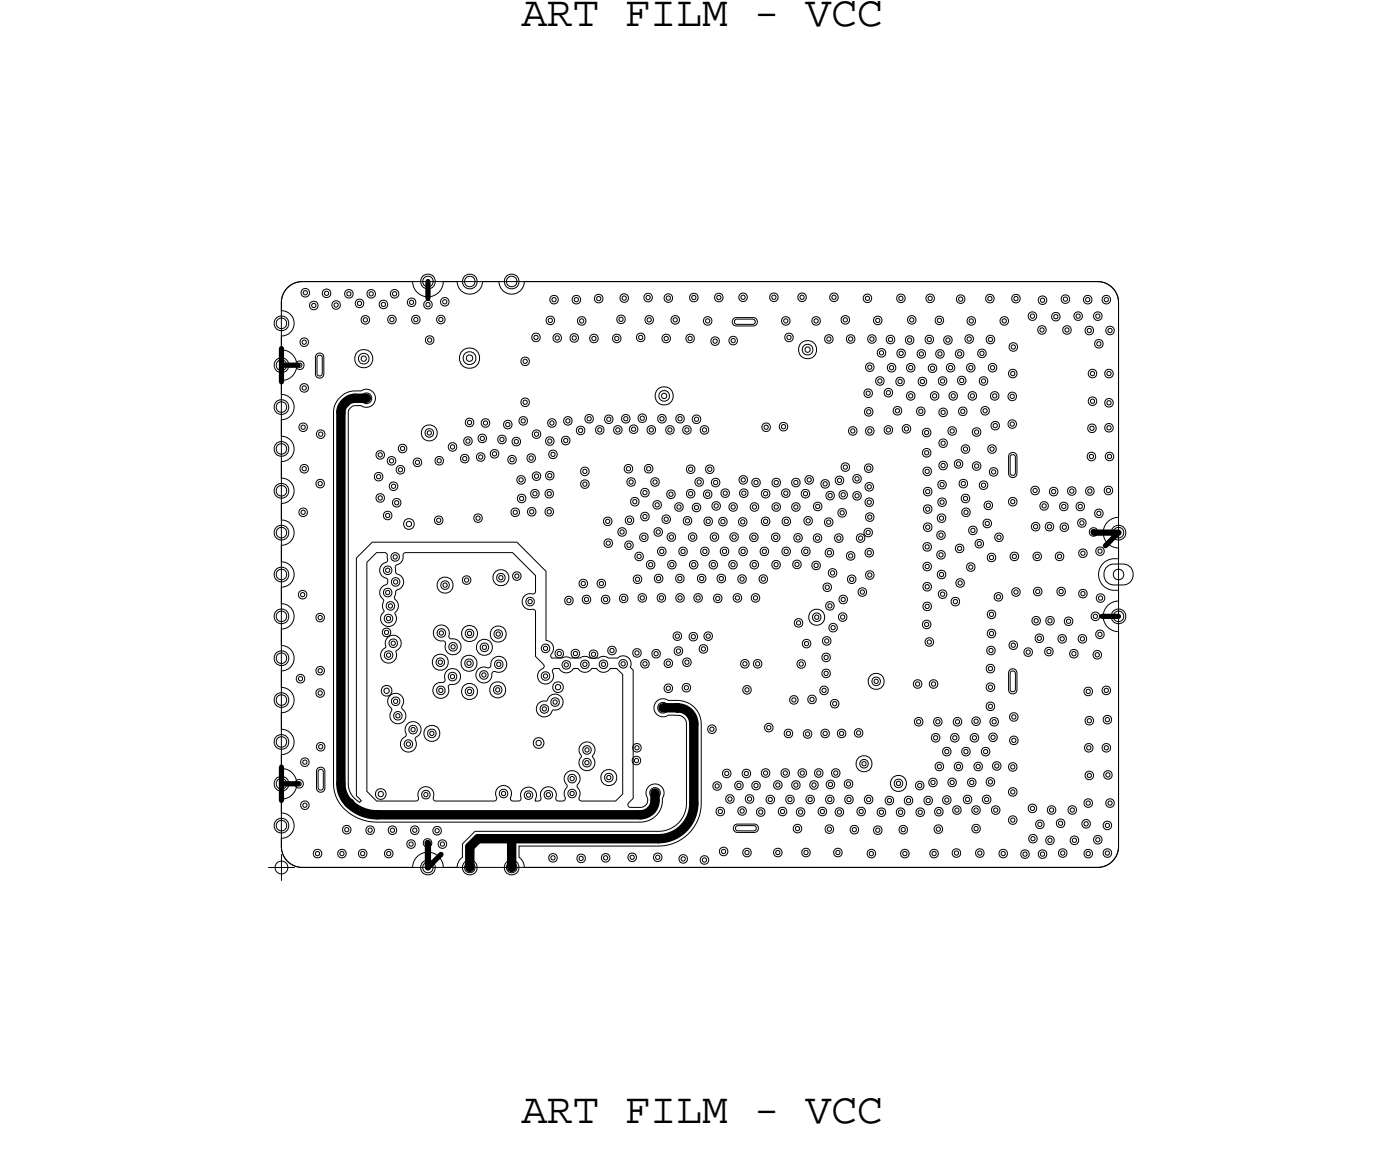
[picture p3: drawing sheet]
<svg xmlns="http://www.w3.org/2000/svg" width="67mm" height="55mm" viewBox="0 0 67 55" stroke-linecap="round" stroke-linejoin="round" font-family="sans-serif">
<defs><g id="words">
<g font-size="2.1">
<text x="24.9" y="1.2">ART FILM - VCC</text>
<text x="24.9" y="53.7">ART FILM - VCC</text>
</g>
</g></defs>
<!-- layer: Board Outline -->
<path d="M13.4 14.5v25.9zM14.4 13.5h38.1zM14.4 13.5a1 1 0 0 0-1 1M52.5 13.5a1 1 0 0 1 1 1M53.5 14.5v25.9zM13.4 40.4a1 1 0 0 0 1 1M14.4 41.4h38.1zM53.5 40.4a1 1 0 0 1-1 1" fill="none" stroke="#000" stroke-width=".05"/>
<!-- layer: Nets -->
<g fill="none" stroke="#000" stroke-width=".05">
<path d="M13.2 15.2l.3-.1 .2 .1 .1 .2-.1 .3-.2 .1-.3-.1-.1-.3zM13.2 19.2l.3-.1 .2 .1 .1 .2-.1 .3-.2 .1-.3-.1-.1-.3zM13.2 17.2l.3-.1 .2 .1 .1 .2-.1 .3-.2 .1-.3-.1-.1-.3zM13.3 15.3l.2-.1 .1 .1 .1 .1-.1 .2-.1 .1-.2-.1-.1-.2zM13.3 19.3l.2-.1 .1 .1 .1 .1-.1 .2-.1 .1-.2-.1-.1-.2zM13.3 17.3l.2-.1 .1 .1 .1 .1-.1 .2-.1 .1-.2-.1-.1-.2zM13.7 13.8l.3-.3h.4h5.3a.73 .73 0 0 0 .8 .7 .73 .73 0 0 0 .7-.7h.6l.2 .4 .4 .2 .5-.2 .2-.4h.7l.2 .4 .4 .2 .5-.2 .2-.4h27.4a1 1 0 0 1 .9 1v10.2l-.4 .2-.3 .5 .2 .6 .5 .2v.5h-.2a.75 .75 0 0 0-.7 .8 .75 .75 0 0 0 .7 .7h.2v.5l-.5 .2-.2 .6 .3 .5 .4 .2v10.2a1 1 0 0 1-.9 1h-27.4l-.1-.2-.2-.2v-.6h6.9a2.04 2.04 0 0 0 1.8-2v-3.9a1.13 1.13 0 0 0-1.1-1l-.9-.1-.2 .2v.2v.3l.2 .1h1l.3 .3v4a1.34 1.34 0 0 1-1.3 1.2h-8.8l-.6 .6v.7l-.2 .2-.1 .2h-.6a.73 .73 0 0 0-.7-.7 .73 .73 0 0 0-.8 .7h-5.4a1 1 0 0 1-.9-1v-.3l.5-.2 .2-.4-.2-.5-.5-.2v-.6l.6-.2 .2-.5-.2-.6-.6-.2v-.6l.5-.2 .2-.4-.2-.5-.5-.2v-.7l.5-.2 .2-.4-.2-.5-.5-.2v-.7l.5-.2 .2-.4-.2-.5-.5-.2v-.7l.5-.2 .2-.4-.2-.5-.5-.2v-.7l.5-.2 .2-.4-.2-.5-.5-.2v-.7l.5-.2 .2-.4-.2-.5-.5-.2v-.7l.5-.2 .2-.4-.2-.5-.5-.2v-.7l.5-.2 .2-.4-.2-.5-.5-.2v-.7l.5-.2 .2-.4-.2-.5-.5-.2v-.6l.6-.2 .2-.5-.2-.6-.6-.2v-.6l.5-.2 .2-.4-.2-.4-.5-.3 .1-.6zM14.1 17.4l.2-.2 .2 .2v.1l-.2 .2-.2-.2zM14.2 17.4l.1-.1 .1 .2-.1 .1zM14.4 16.3l.1-.2 .2 .2v.1l-.2 .2-.1-.2zM14.4 18.4l.1-.1 .2 .1v.2l-.2 .1-.1-.1zM14.4 13.9l.2-.1 .2 .1v.2l-.2 .1-.2-.1z"/>
<path d="M14.4 16.3l.1-.1 .1 .2-.1 .1zM14.4 18.5l.1-.1 .1 .2h-.1zM14.5 13.9h.1l.1 .1-.1 .1zM14.8 14.5l.2-.1 .2 .1v.2l-.2 .1-.2-.1zM14.9 14.5h.1l.1 .1-.1 .1zM15.2 16.9h.2l.1 .2v.8l-.1 .1h-.2l-.1-.1v-.8zM15.2 17h.1l.1 .1-.1 .9h-.1l-.1-.2zM15.4 13.9l.2-.1 .2 .1v.2l-.2 .1-.2-.1zM15.5 14l.1-.1 .1 .2h-.1zM15.9 14.5l.2-.1 .1 .1v.2l-.1 .1-.2-.1zM16 14.5h.1l.1 .1-.1 .1zM16.2 19l.5-.3 .8-.1 .3 .1 .1 .3v.2l-.2 .2h-.8l-.3 .3v17.7a1.05 1.05 0 0 0 .6 .9h.1l-.3-.3v-11.3l.8-.8h6.9l1.4 1.4v3.3l.2 .1 .1 .2v.5h1.3h.3h.6h.3h.6l.3-.1 .3 .2v.4l.2 .1v6.1l-.3 .4 .1 .1h.5l.2-.1 .1-.2v-.6l.3-.2h.2l.2 .1 .1 .2v.3a1.1 1.1 0 0 1-1.1 1.2h-12.6a1.96 1.96 0 0 1-2.1-1.9v-17.7l.1-.4z"/>
<path d="M16.5 13.9l.2-.1 .2 .1v.2l-.2 .1-.2-.1zM16.6 14l.1-.1 .1 .2h-.1zM17 14.4l.2-.1 .2 .1v.2l-.2 .1-.2-.1zM17.1 14.4h.1l.1 .1-.1 .1zM17.2 17l.2-.1 .2 .1v.1v.2l-.2 .1-.2-.1-.1-.2zM17.3 17.1l.1-.1 .1 .1v.1l-.1 .1-.1-.1zM17.3 15.2l.2-.1 .1 .1v.2l-.1 .1-.2-.1zM17.3 18.9l.2-.1 .2 .1 .1 .1-.1 .2-.2 .1-.2-.1v-.2zM17.4 15.2h.1v.1v.1zM17.4 19l.1-.1 .1 .1v.1l-.1 .1-.1-.1zM17.6 13.9l.1-.1 .2 .1v.2l-.2 .1-.1-.1zM17.6 14l.1-.1 .1 .2h-.1z"/>
<path d="M18.1 14.4l.2-.1 .2 .1v.2l-.2 .1-.2-.1zM18.2 14.5l.1-.1 .1 .2h-.1zM18.5 15.2l.2-.1 .2 .1v.2l-.2 .1-.2-.1zM18.6 15.2h.1l.1 .1-.1 .1zM18.7 13.9l.2-.1 .1 .1v.2l-.1 .1-.2-.1zM18.8 14l.1-.1v.2zM19.5 14.3l.2-.1 .1 .1v.2l-.1 .1-.2-.1zM19.6 14.4l.1-.1 .1 .2h-.1zM19.7 15.2l.2-.1 .2 .1v.2l-.2 .1-.2-.1zM19.8 15.2h.1l.1 .1-.1 .1zM20.2 13.2l.2-.1 .3 .1 .1 .2-.1 .3-.3 .1-.2-.1-.1-.3zM20.3 13.3l.1-.1 .2 .1 .1 .1-.1 .2-.2 .1-.1-.1-.1-.2z"/>
<path d="M20.3 14.5l.1-.1 .2 .1v.2l-.2 .1-.1-.1zM20.4 16.2l.1-.2 .2 .2v.1l-.2 .2-.1-.2zM20.4 14.5l.1 .1-.1 .1zM20.4 16.2l.1-.1 .1 .2-.1 .1zM20.9 15.2l.2-.1 .1 .1v.2l-.1 .1-.2-.1zM21 15.2h.1l.1 .1-.1 .1zM21.1 14.3l.2-.1 .1 .1v.2l-.1 .1-.2-.1zM21.2 14.4l.1-.1v.2zM22.2 13.2l.3-.1 .2 .1 .1 .2-.1 .3-.2 .1-.3-.1-.1-.3zM22.2 16.9l.2-.1 .3 .1v.2v.2l-.3 .1-.2-.1-.1-.2zM22.3 13.3l.2-.1 .1 .1 .1 .1-.1 .2-.1 .1-.2-.1-.1-.2zM22.3 17h.1h.2v.2l-.2 .1-.1-.1z"/>
<path d="M24.2 13.2l.3-.1 .2 .1 .1 .2-.1 .3-.2 .1-.3-.1-.1-.3zM24.3 13.3l.2-.1 .1 .1 .1 .1-.1 .2-.1 .1-.2-.1-.1-.2zM24.9 17.2l.2-.1 .2 .1v.2l-.2 .1-.2-.1zM24.9 19.1l.2-.1 .2 .1v.2l-.2 .1-.2-.1zM25 17.2h.1l.1 .1-.1 .1zM25 19.2l.1-.1 .1 .2h-.1zM25.4 16l.2-.1 .2 .1v.2l-.2 .1-.2-.1zM25.5 16.1l.1-.1 .1 .2h-.1zM26.1 15.2l.2-.1 .2 .1v.2l-.2 .1-.2-.1zM26.2 15.3l.1-.1 .1 .2h-.1zM26.3 14.2l.2-.1 .2 .1v.2l-.2 .1-.2-.1zM26.4 14.3l.1-.1 .1 .2h-.1z"/>
<path d="M26.4 16l.2-.1 .2 .1v.2l-.2 .2-.2-.2zM26.5 16.1l.1-.1 .1 .2h-.1zM27.3 16l.1-.1 .2 .1v.2l-.2 .2-.1-.2zM27.4 16.1v-.1l.1 .2h-.1zM27.4 14.2l.1-.1 .2 .1v.2l-.2 .1-.1-.1zM27.5 14.3v-.1l.1 .2h-.1zM27.6 15.2l.2-.1 .2 .1v.2l-.2 .1-.2-.1zM27.7 15.3l.1-.1 .1 .2h-.1zM28 19.9l.2-.1 .1 .1v.2l-.1 .1-.2-.1zM28.1 20l.1-.1v.2zM28.2 16.1l.2-.1 .2 .1v.2l-.2 .1-.2-.1zM28.3 16.1h.1l.1 .1-.1 .1z"/>
<path d="M28.4 14.2l.2-.1 .2 .1v.2l-.2 .1-.2-.1zM28.5 14.2h.1l.1 .1-.1 .1zM28.9 19.9l.2-.1 .2 .1v.2l-.2 .1-.2-.1zM29 20l.1-.1 .1 .2h-.1zM29.3 16.1l.2-.1 .2 .1v.2l-.2 .1-.2-.1zM29.4 16.1h.1l.1 .1-.1 .1zM29.5 15.2l.2-.1 .2 .1v.2l-.2 .1-.2-.1zM29.6 15.2h.1l.1 .1-.1 .1zM29.6 14.1l.2-.1 .2 .1v.2l-.2 .1-.2-.1zM29.7 19.9l.2-.1 .2 .1v.2l-.2 .1-.2-.1zM29.7 14.2l.1-.1 .1 .2h-.1zM29.8 20l.1-.1 .1 .2h-.1z"/>
<path d="M30.4 16l.2-.1 .2 .1v.2l-.2 .1-.2-.1zM30.5 19.9l.2-.1 .2 .1v.2l-.2 .1-.2-.1zM30.5 16.1l.1-.1 .1 .2h-.1zM30.6 19.9h.1l.1 .1-.1 .1zM30.8 14.1l.2-.1 .2 .1v.2l-.2 .1-.2-.1zM30.8 15.2l.2-.1 .2 .1v.2l-.2 .1-.2-.1zM30.9 14.2l.1-.1 .1 .2h-.1zM30.9 15.2h.1l.1 .1-.1 .1zM31.5 19.9l.1-.1 .2 .1v.2l-.2 .1-.1-.1zM31.5 20l.1-.1 .1 .2h-.1zM31.5 18.7h.2h.2l.1 .2-.1 .2-.2 .1-.2-.1v-.2zM31.6 18.9l.1-.1 .2 .1v.1h-.2h-.1z"/>
<path d="M31.7 16.1l.1-.1 .2 .1v.2l-.2 .1-.1-.1zM31.7 16.1h.1l.1 .1-.1 .1zM31.8 14.1l.1-.1 .2 .1v.2l-.2 .1-.1-.1zM31.8 14.2l.1-.1 .1 .2h-.1zM32.1 15.2l.2-.1 .1 .1v.2l-.1 .1-.2-.1zM32.2 15.2h.1l.1 .1-.1 .1zM32.3 19.9l.2-.1 .2 .1v.2l-.2 .1-.2-.1zM32.4 20l.1-.1 .1 .2h-.1zM32.8 16.1l.2-.1 .2 .1v.2l-.2 .1-.2-.1zM32.9 16.1h.1l.1 .1-.1 .1zM33 14.1l.2-.1 .1 .1v.2l-.1 .1-.2-.1zM33.1 14.2l.1-.1v.2z"/>
<path d="M33.1 19.9l.2-.1 .2 .1v.2l-.2 .1-.2-.1zM33.2 20l.1-.1 .1 .2h-.1zM33.6 15.2l.2-.1 .2 .1v.2l-.2 .1-.2-.1zM33.7 15.3l.1-.1 .1 .2h-.1zM34 16.2l.2-.1 .2 .1v.2l-.2 .1-.2-.1zM34.1 16.3l.1-.1 .1 .1-.1 .1zM34.2 14.1l.1-.1 .2 .1v.2l-.2 .1-.1-.1zM34.3 14.2v-.1l.1 .2h-.1zM34.9 16.2l.1-.1 .2 .1v.2l-.2 .1-.1-.1zM34.9 16.2h.1l.1 .1-.1 .1zM35 15.3l.2-.1h.8l.2 .1v.2l-.2 .1h-.8l-.2-.1zM35.1 15.3l.9-.1 .1 .1v.1l-.9 .1-.1-.1z"/>
<path d="M35.3 14.1l.2-.1 .2 .1v.2l-.2 .1-.2-.1zM35.4 14.2l.1-.1 .1 .2h-.1zM36.8 14.1l.2-.1 .2 .1v.2l-.2 .1-.2-.1zM36.9 14.2l.1-.1 .1 .2h-.1zM37.4 15.2l.1-.1 .2 .1v.2l-.2 .1-.1-.1zM37.5 15.3v-.1l.1 .2h-.1zM37.5 16l.2-.1 .2 .1v.2l-.2 .1-.2-.1zM37.6 16.1l.1-.1 .1 .2h-.1zM38.1 14.1l.2-.1 .2 .1v.2l-.2 .1-.2-.1zM38.2 14.2l.1-.1 .1 .2h-.1zM38.4 16.5h.2h.2v.2v.2l-.2 .1-.2-.1-.1-.2zM38.5 16.6h.1h.1v.2h-.1h-.1z"/>
<path d="M38.8 15.2l.2-.1 .2 .1v.2l-.2 .1-.2-.1zM38.9 15.3l.1-.1 .1 .2h-.1zM39.4 16.1l.2-.1 .2 .1v.2l-.2 .1-.2-.1zM39.5 16.1h.1l.1 .1-.1 .1zM39.7 14.1l.2-.1 .1 .1v.2l-.1 .1-.2-.1zM39.8 14.2l.1-.1v.2zM40.2 15.2l.2-.1 .2 .1v.2l-.2 .1-.2-.1zM40.3 15.2h.1l.1 .1-.1 .1zM40.5 16.1l.1-.1 .2 .1v.2l-.2 .1-.1-.1zM40.6 16.1l.1 .1-.1 .1zM41.3 14.2l.2-.1 .1 .1v.2l-.1 .1-.2-.1zM41.3 18.7l.2-.1 .2 .1v.2l-.2 .1-.2-.1z"/>
<path d="M41.3 19.6l.2-.1 .2 .1v.2l-.2 .1-.2-.1zM41.4 14.2h.1v.1v.1zM41.4 17.4l.2-.1 .1 .1v.2l-.1 .1-.2-.1zM41.4 18.7h.1l.1 .1-.1 .1zM41.4 19.6h.1l.1 .1-.1 .1zM41.5 17.5l.1-.1 .1 .2h-.1zM41.5 16.1l.2-.1 .1 .1v.2l-.1 .1-.2-.1zM41.6 16.1h.1l.1 .1-.1 .1zM41.8 15.2l.1-.1 .2 .1v.2l-.2 .1-.1-.1zM41.9 15.3v-.1l.1 .2h-.1zM41.9 18.1l.1-.1 .2 .1v.2l-.2 .1-.1-.1zM41.9 16.8l.2-.1 .2 .1v.2l-.2 .1-.2-.1z"/>
<path d="M42 18.2v-.1l.1 .2h-.1zM42 16.8h.1l.1 .1-.1 .1zM42.3 18.7l.2-.1 .1 .1v.2l-.1 .1-.2-.1zM42.4 18.7h.1v.1v.1zM42.4 16.1l.2-.1 .1 .1v.2l-.1 .1-.2-.1zM42.4 17.5l.2-.1 .2 .1v.2l-.2 .1-.2-.1zM42.5 16.2l.1-.1v.2zM42.5 17.5h.1l.1 .1-.1 .1zM42.7 19.5l.2-.1 .2 .1v.2l-.2 .1-.2-.1zM42.8 19.6l.1-.1 .1 .2h-.1zM42.8 18.1l.2-.1 .2 .1v.2l-.2 .1-.2-.1zM42.9 14.2l.2-.1 .1 .1v.2l-.1 .1-.2-.1z"/>
<path d="M42.9 16.8l.2-.1 .1 .1v.2l-.1 .1-.2-.1zM42.9 18.2l.1-.1 .1 .2h-.1zM43 14.2h.1v.1v.1zM43 16.8h.1l.1 .1-.1 .1zM43.3 16.2l.2-.2 .1 .2v.1l-.1 .2-.2-.2zM43.3 17.5l.2-.1 .2 .1v.2l-.2 .1-.2-.1zM43.3 18.8l.2-.1 .2 .1v.2l-.2 .1-.2-.1zM43.4 16.2l.1-.1 .1 .2-.1 .1zM43.4 15.2l.2-.1 .2 .1v.2l-.2 .1-.2-.1zM43.4 17.5h.1l.1 .1-.1 .1zM43.4 18.9l.1-.1 .1 .2h-.1zM43.5 15.2h.1l.1 .1-.1 .1z"/>
<path d="M43.8 19.6l.2-.2 .2 .2v.2l-.2 .1-.2-.1zM43.8 16.8l.2-.1 .2 .1v.2l-.2 .1-.2-.1zM43.9 18.1l.2-.1 .2 .1v.2l-.2 .1-.2-.1zM43.9 19.6h.1l.1 .1-.1 .1zM43.9 16.9l.1-.1 .1 .2h-.1zM44 18.2l.1-.1 .1 .2h-.1zM44.2 16.1l.2-.1 .2 .1v.2l-.2 .1-.2-.1zM44.3 14.2l.1-.1 .2 .1v.2l-.2 .1-.1-.1zM44.3 16.2l.1-.1 .1 .2h-.1zM44.4 14.2l.1 .1-.1 .1zM44.4 17.5l.2-.1 .1 .1v.2l-.1 .1-.2-.1zM44.5 17.5h.1l.1 .1-.1 .1z"/>
<path d="M44.5 18.8l.2-.1 .1 .1v.2l-.1 .1-.2-.1zM44.6 18.9l.1-.1 .1 .2h-.1zM44.7 15.2l.2-.1 .2 .1v.2l-.2 .1-.2-.1zM44.7 16.8l.2-.1 .2 .1v.2l-.2 .1-.2-.1zM44.8 15.3l.1-.1 .1 .2h-.1zM44.8 16.9l.1-.1 .1 .2h-.1zM44.9 18.1l.1-.1 .2 .1v.2l-.2 .1-.1-.1zM44.9 19.6l.2-.1 .1 .1v.2l-.1 .1-.2-.1zM45 18.2v-.1l.1 .2h-.1zM45 19.7l.1-.1 .1 .2h-.1zM45.1 16.2l.2-.2 .2 .2v.1l-.2 .2-.2-.2zM45.2 16.2l.1-.1 .1 .2-.1 .1z"/>
<path d="M45.2 17.5l.2-.1 .2 .1v.2l-.2 .1-.2-.1zM45.3 17.5h.1l.1 .1-.1 .1zM45.4 18.8l.2-.1 .1 .1v.2l-.1 .1-.2-.1zM45.5 18.9l.1-.1v.2zM45.7 16.8l.2-.1 .1 .1v.2l-.1 .1-.2-.1zM45.7 14.2l.2-.1 .2 .1v.2l-.2 .1-.2-.1zM45.8 16.9l.1-.1v.2zM45.8 18.1l.2-.1 .1 .1v.2l-.1 .1-.2-.1zM45.8 14.2h.1l.1 .1-.1 .1zM45.8 19.6l.2-.2 .2 .2v.2l-.2 .1-.2-.1zM45.9 18.1h.1v.1v.1zM45.9 19.6h.1l.1 .1-.1 .1z"/>
<path d="M46.1 16.1l.2-.1 .2 .1v.2l-.2 .1-.2-.1zM46.2 17.5l.2-.1 .2 .1v.2l-.2 .1-.2-.1zM46.2 16.1h.1l.1 .1-.1 .1zM46.2 15.2l.2-.1 .2 .1v.2l-.2 .1-.2-.1zM46.3 18.8l.2-.1 .1 .1v.2l-.1 .1-.2-.1zM46.3 17.5h.1l.1 .1-.1 .1zM46.3 15.3l.1-.1 .1 .2h-.1zM46.4 18.9l.1-.1 .1 .2h-.1zM46.7 16.8l.2-.1 .2 .1v.2l-.2 .1-.2-.1zM46.8 18.1l.2-.1 .2 .1v.2l-.2 .1-.2-.1zM46.8 16.8h.1l.1 .1-.1 .1zM46.9 19.5l.2-.1 .2 .1v.2l-.2 .1-.2-.1z"/>
<path d="M46.9 18.2l.1-.1 .1 .2h-.1zM47 19.6l.1-.1 .1 .2h-.1zM47.1 14.2l.2-.1 .2 .1v.2l-.2 .1-.2-.1zM47.1 16.1l.2-.1 .2 .1v.2l-.2 .1-.2-.1zM47.2 14.2h.1l.1 .1-.1 .1zM47.2 16.2l.1-.1 .1 .2h-.1zM47.2 17.5l.2-.1 .2 .1v.2l-.2 .1-.2-.1zM47.3 17.5h.1l.1 .1-.1 .1zM47.4 18.8l.1-.1 .2 .1v.2l-.2 .1-.1-.1zM47.4 18.9l.1-.1 .1 .2h-.1zM47.8 15.2l.2-.1 .2 .1v.2l-.2 .1-.2-.1zM47.9 15.3l.1-.1 .1 .2h-.1z"/>
<path d="M48.2 18.8l.2-.1 .2 .1v.2l-.2 .1-.2-.1zM48.2 17.8l.2-.2 .2 .2v.1l-.2 .2-.2-.2zM48.2 16.5l.2-.1 .2 .1v.2l-.2 .1-.2-.1zM48.3 18.9l.1-.1 .1 .2h-.1zM48.3 17.8l.1-.1 .1 .2-.1 .1zM48.3 16.5h.1l.1 .1-.1 .1zM48.4 14.2l.1-.1 .2 .1v.2l-.2 .1-.1-.1zM48.5 14.2l.1 .1-.1 .1zM49.2 15l.1-.1 .2 .1v.2l-.2 .1-.1-.1zM49.2 15.1l.1-.1 .1 .2h-.1zM49.6 15.7l.2-.1 .2 .1v.2l-.2 .1-.2-.1zM49.6 14.2l.2-.1 .2 .1v.2l-.2 .1-.2-.1z"/>
<path d="M49.7 15.7h.1l.1 .1-.1 .1zM49.7 14.3l.1-.1 .1 .2h-.1zM50.3 15l.2-.1 .1 .1v.2l-.1 .1-.2-.1zM50.4 15.1l.1-.1v.2zM50.7 14.2l.2-.1 .2 .1v.2l-.2 .1-.2-.1zM50.8 15.7l.2-.1 .2 .1v.2l-.2 .1-.2-.1zM50.8 14.2h.1l.1 .1-.1 .1zM50.9 15.7h.1l.1 .1-.1 .1zM51.3 15l.2-.1 .2 .1v.2l-.2 .1-.2-.1zM51.4 15.1l.1-.1 .1 .2h-.1zM51.8 14.2l.2-.1 .2 .1v.2l-.2 .1-.2-.1zM51.9 15.7l.2-.1 .1 .1v.2l-.1 .1-.2-.1z"/>
<path d="M51.9 14.3l.1-.1 .1 .2h-.1zM52 15.7h.1v.1v.1zM52 17.8l.2-.2 .2 .2v.1l-.2 .2-.2-.2zM52 19.1l.2-.1 .2 .1v.2l-.2 .1-.2-.1zM52.1 17.8l.1-.1 .1 .2-.1 .1zM52.1 19.1h.1l.1 .1-.1 .1zM52.3 15l.2-.1 .1 .1v.2l-.1 .1-.2-.1zM52.3 16.3l.2-.1 .2 .1v.2l-.2 .1-.2-.1zM52.4 15.1l.1-.1v.2zM52.4 16.4l.1-.1 .1 .2h-.1zM52.7 14.2l.2-.1 .1 .1v.2l-.1 .1-.2-.1zM52.8 14.3l.1-.1 .1 .2h-.1z"/>
<path d="M52.8 17.8l.2-.2 .2 .2v.1l-.2 .2-.2-.2zM52.8 19.1l.2-.1 .2 .1v.2l-.2 .1-.2-.1zM52.9 15.7l.1-.1 .2 .1v.2l-.2 .1-.1-.1zM52.9 17.8l.1-.1 .1 .2-.1 .1zM52.9 19.2l.1-.1 .1 .2h-.1zM53 15.7l.1 .1-.1 .1zM13.2 39.2l.3-.1 .2 .1 .1 .2-.1 .3-.2 .1-.3-.1-.1-.3zM13.2 33.2l.3-.1 .2 .1 .1 .2-.1 .3-.2 .1-.3-.1-.1-.3zM13.2 35.2l.3-.1 .2 .1 .1 .2-.1 .3-.2 .1-.3-.1-.1-.3zM13.2 31.2l.3-.1 .2 .1 .1 .2-.1 .3-.2 .1-.3-.1-.1-.3zM13.2 29.2l.3-.1 .2 .1 .1 .2-.1 .3-.2 .1-.3-.1-.1-.3zM13.2 27.2l.3-.1 .2 .1 .1 .2-.1 .3-.2 .1-.3-.1-.1-.3z"/>
<path d="M13.2 25.2l.3-.1 .2 .1 .1 .2-.1 .3-.2 .1-.3-.1-.1-.3zM13.2 21.2l.3-.1 .2 .1 .1 .2-.1 .3-.2 .1-.3-.1-.1-.3zM13.2 23.2l.3-.1 .2 .1 .1 .2-.1 .3-.2 .1-.3-.1-.1-.3zM13.2 37.2l.3-.1 .2 .1 .1 .2-.1 .3-.2 .1-.3-.1-.1-.3zM13.3 39.3l.2-.1 .1 .1 .1 .1-.1 .2-.1 .1-.2-.1-.1-.2zM13.3 33.3l.2-.1 .1 .1 .1 .1-.1 .2-.1 .1-.2-.1-.1-.2zM13.3 35.3l.2-.1 .1 .1 .1 .1-.1 .2-.1 .1-.2-.1-.1-.2zM13.3 31.3l.2-.1 .1 .1 .1 .1-.1 .2-.1 .1-.2-.1-.1-.2zM13.3 29.3l.2-.1 .1 .1 .1 .1-.1 .2-.1 .1-.2-.1-.1-.2zM13.3 27.3l.2-.1 .1 .1 .1 .1-.1 .2-.1 .1-.2-.1-.1-.2zM13.3 25.3l.2-.1 .1 .1 .1 .1-.1 .2-.1 .1-.2-.1-.1-.2zM13.3 21.3l.2-.1 .1 .1 .1 .1-.1 .2-.1 .1-.2-.1-.1-.2z"/>
<path d="M13.3 23.3l.2-.1 .1 .1 .1 .1-.1 .2-.1 .1-.2-.1-.1-.2zM13.3 37.3l.2-.1 .1 .1 .1 .1-.1 .2-.1 .1-.2-.1-.1-.2zM14.1 37.4l.2-.2 .2 .2v.1l-.2 .2-.2-.2zM14.2 32.3l.2-.1 .1 .1v.2l-.1 .1-.2-.1zM14.2 37.4l.1-.1 .1 .2-.1 .1zM14.3 32.4l.1-.1v.2zM14.3 28.3l.2-.1 .1 .1v.2l-.1 .1-.2-.1zM14.3 20.3l.2-.1 .2 .1v.2l-.2 .1-.2-.1zM14.3 24.4l.2-.1 .2 .1v.2l-.2 .1-.2-.1zM14.4 22.3l.1-.1 .2 .1v.2l-.2 .1-.1-.1zM14.4 28.4l.1-.1 .1 .2h-.1zM14.4 36.3l.2-.1 .1 .1v.2l-.1 .1-.2-.1z"/>
<path d="M14.4 38.4l.2-.1 .1 .1v.2l-.1 .1-.2-.1zM14.4 20.4l.1-.1 .1 .2h-.1zM14.4 24.4h.1l.1 .1-.1 .1zM14.4 22.3h.1l.1 .1-.1 .1zM14.5 36.4l.1-.1 .1 .2h-.1zM14.5 38.4h.1l.1 .1-.1 .1zM15.1 23l.2-.1 .2 .1v.2l-.2 .1-.2-.1zM15.1 29.4l.2-.1 .2 .1v.2l-.2 .1-.2-.1zM15.1 31.9l.2-.1 .2 .1v.2l-.2 .2-.2-.2zM15.1 33l.2-.1 .2 .1v.2l-.2 .1-.2-.1zM15.1 20.6l.2-.1 .2 .1v.2l-.2 .1-.2-.1zM15.1 35.6l.2-.1 .2 .1v.2l-.2 .1-.2-.1z"/>
<path d="M15.2 23.1l.1-.1 .1 .2h-.1zM15.2 29.5l.1-.1 .1 .2h-.1zM15.2 32l.1-.1 .1 .2h-.1zM15.2 33.1l.1-.1 .1 .2h-.1zM15.2 36.7h.2l.1 .2v.8l-.1 .1h-.2l-.1-.1v-.8zM15.2 20.7l.1-.1 .1 .2h-.1zM15.2 35.6h.1l.1 .1-.1 .1zM15.3 36.8h.1v.1v.8h-.1l-.1-.1zM16.4 39.5l.2-.1 .2 .1v.2l-.2 .1-.2-.1zM16.5 39.6l.1-.1 .1 .2h-.1zM17.5 39.6l.2-.1 .2 .1v.2l-.2 .1-.2-.1zM17.5 26.9l.5-.5h.4l.1 .1v.3l-.3 .2-.1 .3 .1 .2 .3 .2v.1l-.3 .3-.1 .2 .2 .4v.3l.1 .2-.2 .2v.3l.2 .2h.2h.2l.1-.2v-.4l.1-.4-.2-.4 .1-.3 .3-.1 .1-.3-.1-.2-.3-.2v-.3l.3-.3 .1-.4h5.2l1.1 1.1v.8l-.5 .1-.1 .4 .1 .3h.4l.1 .1v2.2l.4 .4-.3 .4 .1 .4 .2 .1 .3-.1 .1-.2v-.4l.1-.1h.2l.4 .2 .3-.2h.2l.3 .2 .4-.2h.2l.3 .2 .4-.2h.3l.3 .3v5.7l-.4 .4h-1.7v-.1v-.4l-.1-.2 .1-.5-.1-.2-.3-.1-.2 .1-.1 .2 .1 .5-.1 .3v.3l-.1 .1-.3-.1-.1-.4-.3-.2-.3 .2-.1 .5h-.2v-.5l-.2-.1-.2-.1-.3 .2v.4l-.4 .1-.1-.1v-.5l-.3-.2-.4 .2v.5l-.1 .1h-2.8l-.1-.1v-.4l-.4-.2-.3 .2v.4l-.1 .1h-1.9l-.5-.5z"/>
<path d="M17.6 39.6h.1l.1 .1-.1 .1zM17.9 22.7l.2-.1 .2 .1v.2l-.2 .1-.2-.1zM18 21.6l.2-.1 .2 .1v.2l-.2 .1-.2-.1zM18 23.7l.2-.1 .2 .1v.2l-.2 .1-.2-.1zM18 22.7h.1l.1 .1-.1 .1zM18 37.8l.2-.1 .2 .1v.1v.2l-.2 .1-.2-.1-.1-.2zM18.1 21.7l.1-.1 .1 .2h-.1zM18.1 23.7h.1l.1 .1-.1 .1zM18.1 37.9l.1-.1 .1 .1v.1l-.1 .1-.1-.1zM18.3 32.8h.2h.2v.2v.2l-.2 .1-.2-.1-.1-.2zM18.3 30.1l.2-.1 .2 .1v.2l-.2 .1-.2-.1zM18.3 28.2l.2-.1 .2 .1v.2l-.2 .1-.2-.1z"/>
<path d="M18.3 27.1l.2-.1 .2 .1v.2l-.2 .1-.2-.1zM18.3 24.5l.2-.1 .2 .1v.2l-.2 .1-.2-.1zM18.4 32.9h.1h.1v.2h-.1h-.1zM18.4 30.2l.1-.1 .1 .2h-.1zM18.4 29.5l.2-.1 .1 .1v.2l-.1 .1-.2-.1zM18.4 31.2l.2-.1 .1 .1v.2l-.1 .1-.2-.1zM18.4 28.3l.1-.1 .1 .2h-.1zM18.4 27.2l.1-.1 .1 .2h-.1zM18.4 24.6l.1-.1 .1 .2h-.1zM18.5 29.5h.1l.1 .1-.1 .1zM18.5 28.9l.2-.2 .1 .2v.1l-.1 .2-.2-.2zM18.5 31.3l.1-.1 .1 .2h-.1z"/>
<path d="M18.5 30.5l.2-.1h.2l.2 .1 .1 .2-.1 .2-.2 .2v.4l-.3 .2-.3-.1-.1-.3v-.2l.2-.2v-.2zM18.5 21.9l.2-.1 .2 .1v.2l-.2 .1-.2-.1zM18.6 28.9l.1-.1v.2v.1zM18.6 39.6l.2-.1 .1 .1v.2l-.1 .1-.2-.1zM18.6 30.6l.2-.1 .2 .1v.2l-.2 .1-.2-.1zM18.6 22l.1-.1 .1 .2h-.1zM18.6 23.1l.2-.1 .2 .1v.2l-.2 .1-.2-.1zM18.6 33.2l.4-.1 .3 .3-.1 .4 .2 .4-.1 .2-.2 .2-.3-.1-.1-.2v-.4l-.2-.4zM18.7 39.6h.1v.1v.1zM18.7 30.7l.1-.1 .1 .2h-.1zM18.7 26.5l.2-.1 .2 .1v.2l-.2 .1-.2-.1zM18.7 23.2l.1-.1 .1 .2h-.1z"/>
<path d="M18.7 33.4l.2-.1 .2 .1v.2l-.2 .1-.2-.1zM18.7 27.7l.2-.1 .2 .1v.2l-.2 .1-.2-.1zM18.8 23.9l.2-.1 .1 .1v.2l-.1 .1-.2-.1zM18.8 26.6l.1-.1 .1 .2h-.1zM18.8 33.5l.1-.1 .1 .2h-.1zM18.8 27.8l.1-.1 .1 .2h-.1zM18.8 34.1l.2-.1 .2 .1v.2l-.2 .1-.2-.1zM18.9 24l.1-.1v.2zM18.9 34.2l.1-.1 .1 .1-.1 .1zM19 22.3l.1-.1 .2 .1v.2l-.2 .1-.1-.1zM19 22.4l.1-.1 .1 .2h-.1zM19.1 21.3l.1-.1 .2 .1v.2l-.2 .1-.1-.1z"/>
<path d="M19.1 21.4l.1-.1 .1 .2h-.1zM19.3 35.5l.2-.2 .2 .2v.2l-.2 .1-.2-.1zM19.4 24.9l.1-.1 .2 .1 .1 .1-.1 .2-.2 .1-.1-.1-.1-.2zM19.4 35.5h.1l.1 .1-.1 .1zM19.4 25l.1-.1 .2 .1v.1l-.2 .1-.1-.1zM19.5 34.6l.2-.1h.2l.2 .3v.3l-.3 .2v.4l-.3 .2-.3-.1-.1-.2 .1-.2 .2-.3v-.3zM19.6 34.8l.1-.1 .2 .1v.2l-.2 .1-.1-.1zM19.6 39.6l.2-.1 .2 .1v.2l-.2 .1-.2-.1zM19.6 34.8h.1l.1 .1-.1 .1zM19.7 39.6h.1l.1 .1-.1 .1zM19.8 22l.1-.1 .2 .1v.2l-.2 .1-.1-.1zM19.9 22l.1 .1-.1 .1z"/>
<path d="M20.2 37.9l.2-.1 .1 .1v.2l-.1 .1-.2-.1zM20.3 37.9h.1v.1v.1zM20.3 20.6l.2-.1 .2 .1v.2l-.2 .1-.2-.1zM20.4 20.6h.1l.1 .1-.1 .1zM20.5 34.9l.1-.1 .2 .1v.2l-.2 .1-.1-.1zM20.5 35l.1-.1 .1 .2h-.1zM20.7 39.6l.2-.1 .2 .1v.2l-.2 .1-.2-.1zM20.8 24.8l.2-.1 .1 .1v.2l-.1 .1-.2-.1zM20.8 39.6h.1l.1 .1-.1 .1zM20.8 21.9l.2-.1 .2 .1v.2l-.2 .1-.2-.1zM20.8 30l.3-.1 .3 .1 .1 .5 .3 .1 .2 .2v.2l-.1 .2-.3 .1-.2-.1-.1-.5-.4-.1-.2-.2v-.2zM20.9 31.5l.1-.1 .2 .1v.2l-.2 .1-.1-.1z"/>
<path d="M20.9 24.8h.1l.1 .1-.1 .1zM20.9 32.9l.2-.1 .1 .1v.2l-.1 .1-.2-.1zM20.9 22l.1-.1 .1 .2h-.1zM20.9 30.1l.2-.1 .2 .1v.2l-.2 .1-.2-.1zM20.9 31.6l.1-.1 .1 .2h-.1zM21 32.9h.1l.1 .1-.1 .1zM21 30.2l.1-.1 .1 .2h-.1zM21.1 27.9l.2-.1 .1 .1v.2l-.1 .1-.2-.1zM21.2 27.9h.1l.1 .1-.1 .1zM21.4 32l.2-.1 .2 .1 .2 .2v.2l-.2 .3-.4 .1v.3l-.1 .2h-.4l-.2-.2v-.2l.2-.2 .3-.1 .1-.4zM21.4 21.3l.2-.1 .2 .1v.2l-.2 .1-.2-.1zM21.4 32.2l.2-.1 .2 .1v.2l-.2 .1-.2-.1z"/>
<path d="M21.5 30.8l.1-.1 .2 .1v.2l-.2 .1-.1-.1zM21.5 21.3h.1l.1 .1-.1 .1zM21.5 32.3l.1-.1 .1 .2h-.1zM21.6 30.9v-.1l.1 .2h-.1zM22 21.8l.2-.1 .2 .1v.2l-.2 .1-.2-.1zM22.1 27.6l.2-.1 .2 .1v.2l-.2 .1-.2-.1zM22.1 21.9l.1-.1 .1 .2h-.1zM22.2 21l.2-.1 .1 .1v.2l-.1 .1-.2-.1zM22.2 27.7l.1-.1 .1 .2h-.1zM22.2 31.6l.2-.1 .2 .1v.2l-.2 .1-.2-.1zM22.3 20.1l.1-.1 .2 .1v.2l-.2 .1-.1-.1zM22.3 30.2l.1-.1 .2 .1v.2l-.2 .1-.1-.1z"/>
<path d="M22.3 32.9l.1-.1 .2 .1v.2l-.2 .1-.1-.1zM22.3 21h.1l.1 .1-.1 .1zM22.3 31.6h.1l.1 .1-.1 .1zM22.3 20.1h.1l.1 .1-.1 .1zM22.3 30.2h.1l.1 .1-.1 .1zM22.3 33l.1-.1 .1 .2h-.1zM22.7 24.7l.1-.1 .2 .1v.2l-.2 .1-.1-.1zM22.8 24.7l.1 .1-.1 .1zM22.8 21.7l.2-.1 .2 .1v.2l-.2 .1-.2-.1zM22.8 32l.2-.1h.4l.1-.4 .2-.1h.3l.2 .3-.1 .3-.2 .1h-.3l-.2 .4-.2 .1h-.2l-.2-.2-.1-.2zM22.9 20.8l.1-.1 .2 .1v.2l-.2 .2-.1-.2zM22.9 21.8l.1-.1 .1 .2h-.1z"/>
<path d="M22.9 32.2l.2-.2 .2 .2v.1l-.2 .2-.2-.2zM23 20.9v-.1l.1 .2h-.1zM23 30.8l.1-.1 .2 .1v.2l-.2 .1-.1-.1zM23 20.1l.2-.1 .2 .1v.2l-.2 .1-.2-.1zM23 32.2l.1-.1 .1 .2-.1 .1zM23.1 30.9v-.1l.1 .2h-.1zM23.1 20.2l.1-.1 .1 .2h-.1zM23.4 21.6l.2-.1 .2 .1v.2l-.2 .1-.2-.1zM23.5 21.6h.1l.1 .1-.1 .1zM23.6 32.9l.2-.1 .2 .1v.2l-.2 .1-.2-.1zM23.6 30.2l.2-.1 .2 .1v.2l-.2 .1-.2-.1zM23.7 31.6l.1-.1 .2 .1v.2l-.2 .1-.1-.1z"/>
<path d="M23.7 32.9h.1l.1 .1-.1 .1zM23.7 30.2h.1l.1 .1-.1 .1zM23.7 31.7l.1-.1 .1 .2h-.1zM23.8 27.5l.1-.1 .2 .1v.2l-.2 .1-.1-.1zM23.8 20.9l.2-.1 .2 .1v.2l-.2 .1-.2-.1zM23.8 27.6l.1-.1 .1 .2h-.1zM23.9 37.8l.2-.1 .1 .1v.2l-.1 .1-.2-.1zM23.9 20.9h.1l.1 .1-.1 .1zM24 37.9l.1-.1 .1 .2h-.1zM24.1 20.2l.2-.1 .1 .1v.2l-.1 .1-.2-.1zM24.2 20.2h.1l.1 .1-.1 .1zM24.3 21.9l.2-.1 .1 .1v.2l-.1 .1-.2-.1z"/>
<path d="M24.4 21.9h.1l.1 .1-.1 .1zM24.4 24.4l.2-.1 .2 .1v.2l-.2 .1-.2-.1zM24.5 21l.2-.1 .2 .1v.2l-.2 .1-.2-.1zM24.5 27.4l.2-.1 .2 .1v.2l-.2 .1-.2-.1zM24.5 24.4h.1l.1 .1-.1 .1zM24.6 21.1l.1-.1 .1 .1-.1 .1zM24.6 27.5l.1-.1 .1 .2h-.1zM24.7 22.8l.2-.1 .2 .1v.2l-.2 .1-.2-.1zM24.7 23.7l.2-.1 .2 .1v.2l-.2 .1-.2-.1zM24.8 22.9l.1-.1 .1 .2h-.1zM24.8 20l.2-.1 .2 .1v.2l-.2 .1-.2-.1zM24.8 23.8l.1-.1 .1 .2h-.1z"/>
<path d="M24.9 20.1l.1-.1 .1 .2h-.1zM25.1 37.9l.2-.1 .1 .1v.2l-.1 .1-.2-.1zM25.2 28.6l.1-.1 .2 .1v.2l-.2 .1-.1-.1zM25.2 37.9h.1v.1v.1zM25.2 21.8l.2-.1 .2 .1v.2l-.2 .1-.2-.1zM25.2 24.4l.2-.2 .2 .2v.2l-.2 .1-.2-.1zM25.2 28.7l.1-.1 .1 .2h-.1zM25.3 21.8h.1l.1 .1-.1 .1zM25.3 24.4h.1l.1 .1-.1 .1zM25.4 23.5l.2-.1 .1 .1v.2l-.1 .1-.2-.1zM25.5 20.6l.1-.1 .2 .1v.2l-.2 .1-.1-.1zM25.5 22.7l.1-.2 .2 .2v.1l-.2 .2-.1-.2z"/>
<path d="M25.5 23.5h.1l.1 .1-.1 .1zM25.5 20.7l.1-.1 .1 .2h-.1zM25.5 22.7l.1-.1 .1 .2-.1 .1zM25.5 35.3l.2-.1 .2 .1 .1 .2-.1 .2-.2 .1-.2-.1v-.2zM25.6 35.4h.1h.2v.2h-.2h-.1zM25.7 33.6l.4-.1 .2-.2 .2-.1 .3 .1 .1 .2-.1 .3-.4 .1-.1 .3-.2 .1-.3-.1-.1-.2-.1-.2zM25.8 33.8l.2-.1 .2 .1v.2l-.2 .1-.2-.1zM25.9 32.2l.2-.1 .1 .1v.2l-.1 .1-.2-.1zM25.9 30.9l.2-.1 .1 .1v.2l-.1 .1-.2-.1zM25.9 33.8h.1l.1 .1-.1 .1zM26 32.3l.1-.1 .1 .2h-.1zM26 30.9h.1l.1 .1-.1 .1z"/>
<path d="M26 37.9l.2-.1 .2 .1v.2l-.2 .1-.2-.1zM26.1 23.5l.1-.1 .2 .1v.2l-.2 .1-.1-.1zM26.1 24.4l.1-.2 .2 .2v.2l-.2 .1-.1-.1zM26.1 21l.2-.1 .2 .1v.2l-.2 .1-.2-.1zM26.1 22.6l.2-.1 .2 .1v.2l-.2 .1-.2-.1zM26.1 37.9h.1l.1 .1-.1 .1zM26.2 23.5l.1 .1-.1 .1zM26.2 24.4l.1 .1-.1 .1zM26.2 21h.1l.1 .1-.1 .1zM26.2 22.7l.1-.1 .1 .2h-.1zM26.2 20.1l.2-.1 .2 .1v.2l-.2 .1-.2-.1zM26.2 21.6l.2-.1 .2 .1v.2l-.2 .1-.2-.1z"/>
<path d="M26.3 20.2l.1-.1 .1 .2h-.1zM26.3 21.7l.1-.1 .1 .2h-.1zM26.3 33.4l.2-.1 .2 .1v.2l-.2 .1-.2-.1zM26.4 33.5l.1-.1 .1 .2h-.1zM26.5 32.7l.2-.1 .2 .1v.1v.2l-.2 .1-.2-.1-.1-.2zM26.5 31.1l.2-.1 .2 .1v.2l-.2 .1-.2-.1zM26.6 32.8l.1-.1 .1 .1v.1l-.1 .1-.1-.1zM26.6 31.2l.1-.1 .1 .2h-.1zM26.9 21l.1-.2 .2 .2v.1l-.2 .2-.1-.2zM26.9 31.7l.2-.1 .1 .1v.2l-.1 .1-.2-.1zM26.9 21l.1-.1 .1 .2-.1 .1zM27 20l.1-.1 .2 .1v.2l-.2 .1-.1-.1z"/>
<path d="M27 31.7h.1v.1v.1zM27 28.6l.2-.1 .2 .1v.2l-.2 .1-.2-.1zM27 20.1l.1-.1 .1 .2h-.1zM27.1 28.6h.1l.1 .1-.1 .1zM27.2 37.1l.1-.1 .2 .1v.2l-.2 .1-.1-.1zM27.2 37.8l.1-.1 .2 .1v.2l-.2 .1-.1-.1zM27.2 37.2l.1-.1 .1 .2h-.1zM27.2 37.9l.1-.1 .1 .2h-.1zM27.3 31.1l.2-.1 .2 .1v.2l-.2 .1-.2-.1zM27.4 31.2l.1-.1 .1 .2h-.1zM27.6 20.5l.1-.1 .2 .1v.2l-.2 .1-.1-.1zM27.7 20.5l.1 .1-.1 .1z"/>
<path d="M27.7 27.8l.2-.1 .2 .1v.2l-.2 .1-.2-.1zM27.8 22.4l.1-.1 .2 .1v.2l-.2 .1-.1-.1zM27.8 23l.1-.1 .2 .1v.2l-.2 .1-.1-.1zM27.8 31.6l.1-.1 .2 .1v.2l-.2 .1-.1-.1zM27.8 35.6l.3-.1 .3 .2-.1 .4 .1 .4-.2 .3h-.3l-.2-.3 .1-.4-.1-.3zM27.8 27.8h.1l.1 .1-.1 .1zM27.8 28.5l.2-.1 .2 .1v.2l-.2 .1-.2-.1zM27.9 22.5v-.1l.1 .2h-.1zM27.9 23.1v-.1l.1 .2h-.1zM27.9 31.7v-.1l.1 .2h-.1zM27.9 36.3l.1-.1 .2 .1v.2l-.2 .1-.1-.1zM27.9 35.7l.2-.1 .1 .1v.2l-.1 .1-.2-.1z"/>
<path d="M27.9 28.6l.1-.1 .1 .2h-.1zM28 36.4v-.1l.1 .2h-.1zM28 35.8l.1-.1v.2zM28.2 31.2l.2-.1 .1 .1v.2l-.1 .1-.2-.1zM28.3 31.2h.1l.1 .1-.1 .1zM28.5 20.4l.2-.1 .1 .1v.2l-.1 .1-.2-.1zM28.6 27.8l.1-.1 .2 .1v.2l-.2 .1-.1-.1zM28.6 20.5l.1-.1 .1 .2h-.1zM28.6 27.8h.1l.1 .1-.1 .1zM28.7 31.6l.1-.1 .2 .1v.2l-.2 .1-.1-.1zM28.7 31.7l.1-.1 .1 .2h-.1zM28.8 28.5l.1-.1 .2 .1v.2l-.2 .1-.1-.1z"/>
<path d="M28.8 28.6l.1-.1 .1 .2h-.1zM28.9 24.8l.1-.1 .2 .1v.2l-.2 .1-.1-.1zM28.9 25.9l.2-.2 .1 .2v.1l-.1 .2-.2-.2zM28.9 37.1l.2-.2 .2 .2v.2l-.2 .1-.2-.1zM29 24.9v-.1l.1 .2h-.1zM29 25.9l.1-.1 .1 .2-.1 .1zM29 37.1h.1l.1 .1-.1 .1zM29.1 31l.1-.1 .2 .1v.2l-.2 .1-.1-.1zM29.2 31l.1 .1-.1 .1zM29.3 20.4l.2-.1 .2 .1v.2l-.2 .1-.2-.1zM29.4 20.5l.1-.1 .1 .2h-.1zM29.5 25.3l.2-.1 .2 .1v.2l-.2 .1-.2-.1z"/>
<path d="M29.6 31.6l.2-.1 .2 .1v.2l-.2 .1-.2-.1zM29.6 28.5l.2-.1 .2 .1v.2l-.2 .1-.2-.1zM29.6 25.4l.1-.1 .1 .2h-.1zM29.7 31.7l.1-.1 .1 .2h-.1zM29.7 28.5h.1l.1 .1-.1 .1zM29.9 22.3l.1-.1 .2 .1v.2l-.2 .1-.1-.1zM29.9 26l.2-.2 .1 .2v.2l-.1 .1-.2-.1zM29.9 24.8l.2-.1 .2 .1v.2l-.2 .1-.2-.1zM29.9 22.3h.1l.1 .1-.1 .1zM30 26h.1v.1v.1zM30 22.9l.2-.1 .1 .1v.2l-.1 .1-.2-.1zM30 24.8h.1l.1 .1-.1 .1z"/>
<path d="M30.1 23l.1-.1v.2zM30.1 20.4l.2-.1 .2 .1v.2l-.2 .1-.2-.1zM30.2 23.9l.1-.1 .2 .1v.2l-.2 .1-.1-.1zM30.2 20.5l.1-.1 .1 .2h-.1zM30.2 36.2l.2-.1 .2 .1v.2l-.2 .1-.2-.1zM30.2 23.9h.1l.1 .1-.1 .1zM30.3 31.1l.1-.1 .2 .1v.2l-.2 .1-.1-.1zM30.3 35.6l.1-.1 .2 .1v.2l-.2 .1-.1-.1zM30.3 27.6l.2-.1 .1 .1v.2l-.1 .1-.2-.1zM30.3 36.3l.1-.1 .1 .2h-.1zM30.3 31.1h.1l.1 .1-.1 .1zM30.3 35.7l.1-.1 .1 .2h-.1z"/>
<path d="M30.4 26.5l.1-.1 .2 .1v.2l-.2 .1-.1-.1zM30.4 27.6h.1l.1 .1-.1 .1zM30.4 26.5h.1l.1 .1-.1 .1zM30.5 28.5l.2-.1 .2 .1v.2l-.2 .1-.2-.1zM30.6 25.6l.2-.1 .1 .1v.2l-.1 .1-.2-.1zM30.6 28.5h.1l.1 .1-.1 .1zM30.6 23.4l.2-.1 .2 .1v.2l-.2 .1-.2-.1zM30.6 24.6l.2-.1 .2 .1v.2l-.2 .1-.2-.1zM30.6 31.6l.2-.1 .2 .1v.2l-.2 .1-.2-.1zM30.7 25.6h.1l.1 .1-.1 .1zM30.7 23.5l.1-.1 .1 .2h-.1zM30.7 24.6h.1l.1 .1-.1 .1z"/>
<path d="M30.7 31.7l.1-.1 .1 .2h-.1zM30.8 22.3l.2-.1 .2 .1v.2l-.2 .1-.2-.1zM30.9 22.3h.1l.1 .1-.1 .1zM30.9 26.9l.2-.1 .2 .1v.2l-.2 .1-.2-.1zM30.9 20.4l.2-.1 .2 .1v.2l-.2 .1-.2-.1zM31 26.9h.1l.1 .1-.1 .1zM31 20.5l.1-.1 .1 .2h-.1zM31.1 37.7l.2-.1 .2 .1 .1 .2-.1 .2h-.2h-.2l-.1-.2zM31.1 22.9l.2-.1 .2 .1v.2l-.2 .1-.2-.1zM31.2 31.1l.2-.1 .1 .1v.2l-.1 .1-.2-.1zM31.2 37.8h.1h.1v.2h-.1h-.1zM31.2 23l.1-.1 .1 .2h-.1z"/>
<path d="M31.2 24l.2-.1 .2 .1v.2l-.2 .1-.2-.1zM31.3 31.2l.1-.1v.2zM31.3 25.3l.2-.1 .1 .1v.2l-.1 .1-.2-.1zM31.3 27.5l.2-.1 .2 .1v.2l-.2 .1-.2-.1zM31.3 24.1l.1-.1 .1 .2h-.1zM31.4 25.4l.1-.1v.2zM31.4 27.6l.1-.1 .1 .2h-.1zM31.4 28.5l.2-.1 .2 .1v.2l-.2 .1-.2-.1zM31.4 26.2l.2-.1 .2 .1v.2l-.2 .1-.2-.1zM31.5 33.6h.2h.2v.2v.2l-.2 .1-.2-.1-.1-.2zM31.5 28.5h.1l.1 .1-.1 .1zM31.5 26.3l.1-.1 .1 .2h-.1z"/>
<path d="M31.6 33.8l.1-.1 .1 .1v.1h-.1h-.1zM31.7 24.7l.1-.1 .2 .1v.2l-.2 .1-.1-.1zM31.7 24.8l.1-.1 .1 .2h-.1zM31.8 31.6l.1-.1 .2 .1v.2l-.2 .1-.1-.1zM31.8 32.8l.1-.1 .2 .1v.2l-.2 .1-.1-.1zM31.8 20.4l.2-.1 .2 .1v.2l-.2 .1-.2-.1zM31.8 31.6h.1l.1 .1-.1 .1zM31.8 32.8h.1l.1 .1-.1 .1zM31.9 23.5l.2-.1 .1 .1v.2l-.1 .1-.2-.1zM31.9 25.6l.2-.1 .2 .1v.2l-.2 .1-.2-.1zM31.9 20.5l.1-.1 .1 .2h-.1zM31.9 26.9l.2-.1 .2 .1v.2l-.2 .1-.2-.1z"/>
<path d="M32 23.6l.1-.1 .1 .2h-.1zM32 25.6h.1l.1 .1-.1 .1zM32 26.9h.1l.1 .1-.1 .1zM32.2 30.3l.2-.1 .1 .1v.2l-.1 .1-.2-.1zM32.2 31l.2-.1 .2 .1v.2l-.2 .1-.2-.1zM32.3 24.1l.1-.1 .2 .1v.2l-.2 .1-.1-.1zM32.3 30.3h.1l.1 .1-.1 .1zM32.3 27.5l.2-.1 .2 .1v.2l-.2 .1-.2-.1zM32.3 28.5l.2-.1 .2 .1v.2l-.2 .1-.2-.1zM32.3 31.1l.1-.1 .1 .2h-.1zM32.4 24.2v-.1l.1 .2h-.1zM32.4 27.6l.1-.1 .1 .2h-.1z"/>
<path d="M32.4 28.5h.1l.1 .1-.1 .1zM32.5 26.2l.1-.1 .2 .1v.2l-.2 .1-.1-.1zM32.5 26.3l.1-.1 .1 .2h-.1zM32.6 32.8l.2-.1 .2 .1v.2l-.2 .1-.2-.1zM32.6 20.4l.2-.1 .2 .1v.2l-.2 .1-.2-.1zM32.6 31.5l.2-.1 .2 .1v.2l-.2 .1-.2-.1zM32.7 24.8l.2-.1 .1 .1v.2l-.1 .1-.2-.1zM32.7 32.8h.1l.1 .1-.1 .1zM32.7 20.5l.1-.1 .1 .2h-.1zM32.7 31.6l.1-.1 .1 .2h-.1zM32.8 24.8h.1v.1v.1zM32.8 22.3l.2-.1 .2 .1v.2l-.2 .1-.2-.1z"/>
<path d="M32.8 23.5l.2-.1 .2 .1v.2l-.2 .1-.2-.1zM32.9 22.4l.1-.1 .1 .2h-.1zM32.9 23.5h.1l.1 .1-.1 .1zM32.9 25.6l.2-.1 .2 .1v.2l-.2 .1-.2-.1zM32.9 30.3l.2-.1 .2 .1v.2l-.2 .1-.2-.1zM33 26.9l.1-.1 .2 .1v.2l-.2 .1-.1-.1zM33 25.6h.1l.1 .1-.1 .1zM33 30.4l.1-.1 .1 .2h-.1zM33.1 26.9l.1 .1-.1 .1zM33.1 24.2l.2-.2 .2 .2v.1l-.2 .2-.2-.2zM33.2 28.5l.2-.1 .1 .1v.2l-.1 .1-.2-.1zM33.2 24.2l.1-.1 .1 .2-.1 .1z"/>
<path d="M33.2 22.9l.2-.1 .2 .1v.2l-.2 .1-.2-.1zM33.3 28.5h.1v.1v.1zM33.3 23l.1-.1 .1 .2h-.1zM33.3 27.5l.2-.1 .2 .1v.2l-.2 .1-.2-.1zM33.4 30.9l.2-.1 .2 .1v.2l-.2 .1-.2-.1zM33.4 27.6l.1-.1 .1 .2h-.1zM33.5 20.4l.2-.1 .1 .1v.2l-.1 .1-.2-.1zM33.5 26.2l.2-.1 .2 .1v.2l-.2 .1-.2-.1zM33.5 31l.1-.1 .1 .2h-.1zM33.6 20.5l.1-.1 .1 .2h-.1zM33.6 26.3l.1-.1 .1 .2h-.1zM33.6 23.5l.2-.1 .2 .1v.2l-.2 .1-.2-.1z"/>
<path d="M33.7 24.8l.1-.1 .2 .1v.2l-.2 .1-.1-.1zM33.7 30.3l.1-.1 .2 .1v.2l-.2 .1-.1-.1zM33.7 23.6l.1-.1 .1 .2h-.1zM33.7 22.3l.2-.1 .2 .1v.2l-.2 .1-.2-.1zM33.8 24.9v-.1l.1 .2h-.1zM33.8 30.3l.1 .1-.1 .1zM33.8 22.4l.1-.1 .1 .2h-.1zM33.8 34.7l.2-.1 .2 .1v.2l-.2 .1-.2-.1zM33.9 26.9l.2-.1 .2 .1v.2l-.2 .1-.2-.1zM33.9 34.8l.1-.1 .1 .2h-.1zM34 25.6l.1-.1 .2 .1v.2l-.2 .1-.1-.1zM34 26.9h.1l.1 .1-.1 .1z"/>
<path d="M34 23l.2-.1 .2 .1v.2l-.2 .1-.2-.1zM34 24.1l.2-.1 .2 .1v.2l-.2 .1-.2-.1zM34 25.6h.1l.1 .1-.1 .1zM34.1 37.5l.2-.1 .1 .1v.2l-.1 .1-.2-.1zM34.1 23h.1l.1 .1-.1 .1zM34.1 28.5l.2-.1 .2 .1v.2l-.2 .1-.2-.1zM34.1 24.1h.1l.1 .1-.1 .1zM34.2 37.5h.1l.1 .1-.1 .1zM34.2 28.5h.1l.1 .1-.1 .1zM34.2 38.7l.2-.1 .2 .1v.2l-.2 .1-.2-.1zM34.3 27.5l.2-.1 .1 .1v.2l-.1 .1-.2-.1zM34.3 38.7h.1l.1 .1-.1 .1z"/>
<path d="M34.4 24.8l.1-.1 .2 .1v.2l-.2 .1-.1-.1zM34.4 27.6l.1-.1 .1 .2h-.1zM34.4 26.2l.2-.1 .2 .1v.2l-.2 .1-.2-.1zM34.5 24.9v-.1l.1 .2h-.1zM34.5 23.5l.2-.1 .1 .1v.2l-.1 .1-.2-.1zM34.5 26.3l.1-.1 .1 .2h-.1zM34.5 36.9l.2-.1 .2 .1v.2l-.2 .1-.2-.1zM34.6 23.5h.1v.1v.1zM34.6 36.9h.1l.1 .1-.1 .1zM34.7 38.1l.2-.1 .2 .1v.2l-.2 .1-.2-.1zM34.8 38.1h.1l.1 .1-.1 .1zM34.8 26.9l.2-.1 .2 .1v.2l-.2 .1-.2-.1z"/>
<path d="M34.9 24.1l.1-.1 .2 .1v.2l-.2 .1-.1-.1zM34.9 25.6l.2-.1 .2 .1v.2l-.2 .1-.2-.1zM34.9 26.9h.1l.1 .1-.1 .1zM34.9 24.2l.1-.1 .1 .2h-.1zM35 25.6h.1l.1 .1-.1 .1zM35.1 28.5l.1-.1 .2 .1v.2l-.2 .1-.1-.1zM35.1 39.5l.1-.1h.8l.2 .1v.2l-.2 .1h-.8l-.1-.1zM35.1 37.4l.2-.1 .2 .1v.2l-.2 .1-.2-.1zM35.1 28.5h.1l.1 .1-.1 .1zM35.2 39.5l.8-.1 .1 .1v.1l-.8 .1-.1-.1zM35.2 37.5l.1-.1 .1 .2h-.1zM35.3 27.6l.2-.1 .1 .1v.2l-.1 .1-.2-.1z"/>
<path d="M35.3 38.7l.2-.2 .1 .2v.1l-.1 .2-.2-.2zM35.3 24.8l.2-.1 .2 .1v.2l-.2 .1-.2-.1zM35.3 26.2l.2-.1 .2 .1v.2l-.2 .1-.2-.1zM35.3 22.8l.2-.1 .2 .1v.2l-.2 .1-.2-.1zM35.4 23.5l.1-.1 .2 .1v.2l-.2 .1-.1-.1zM35.4 27.6h.1v.1v.1zM35.4 38.7l.1-.1 .1 .2-.1 .1zM35.4 24.9l.1-.1 .1 .2h-.1zM35.4 31.6l.2-.1 .2 .1v.2l-.2 .1-.2-.1zM35.4 26.3l.1-.1 .1 .2h-.1zM35.4 22.9l.1-.1 .1 .2h-.1zM35.5 23.5l.1 .1-.1 .1z"/>
<path d="M35.5 36.9l.2-.1 .1 .1v.2l-.1 .1-.2-.1zM35.5 31.7l.1-.1 .1 .2h-.1zM35.5 32.9l.2-.1 .2 .1v.2l-.2 .1-.2-.1zM35.6 36.9h.1l.1 .1-.1 .1zM35.6 32.9h.1l.1 .1-.1 .1zM35.6 38.1l.2-.1 .2 .1v.2l-.2 .1-.2-.1zM35.7 38.1h.1l.1 .1-.1 .1zM35.8 25.6l.2-.1 .2 .1v.2l-.2 .1-.2-.1zM35.9 26.9l.1-.1 .2 .1v.2l-.2 .1-.1-.1zM35.9 24.1l.2-.1 .1 .1v.2l-.1 .1-.2-.1zM35.9 28.5l.2-.1 .2 .1v.2l-.2 .1-.2-.1zM35.9 25.6h.1l.1 .1-.1 .1z"/>
<path d="M35.9 23l.2-.1 .2 .1v.2l-.2 .1-.2-.1zM35.9 37.4l.2-.1 .2 .1v.2l-.2 .1-.2-.1zM36 26.9l.1 .1-.1 .1zM36 24.2l.1-.1v.2zM36 28.5h.1l.1 .1-.1 .1zM36 31.6l.2-.1 .2 .1v.2l-.2 .1-.2-.1zM36 23h.1l.1 .1-.1 .1zM36 37.5l.1-.1 .1 .2h-.1zM36.1 31.7l.1-.1 .1 .2h-.1zM36.2 38.7l.2-.1 .1 .1v.2l-.1 .1-.2-.1zM36.3 38.8l.1-.1v.1v.1zM36.3 27.6l.2-.1 .2 .1v.2l-.2 .1-.2-.1z"/>
<path d="M36.3 26.2l.2-.1 .2 .1v.2l-.2 .1-.2-.1zM36.4 27.6h.1l.1 .1-.1 .1zM36.4 23.5l.2-.1 .2 .1v.2l-.2 .1-.2-.1zM36.4 24.8l.2-.1 .2 .1v.2l-.2 .1-.2-.1zM36.4 36.8l.2-.1 .2 .1v.2l-.2 .1-.2-.1zM36.4 20.3l.2-.1 .2 .1v.2l-.2 .1-.2-.1zM36.4 26.3l.1-.1 .1 .2h-.1zM36.5 23.5h.1l.1 .1-.1 .1zM36.5 24.9l.1-.1 .1 .2h-.1zM36.5 36.9l.1-.1 .1 .2h-.1zM36.5 20.4l.1-.1 .1 .2h-.1zM36.6 34.7l.1-.1 .2 .1v.2l-.2 .1-.1-.1z"/>
<path d="M36.6 38.1l.2-.1 .2 .1v.2l-.2 .1-.2-.1zM36.6 34.7h.1l.1 .1-.1 .1zM36.7 38.2l.1-.1 .1 .2h-.1zM36.9 25.6l.2-.1 .1 .1v.2l-.1 .1-.2-.1zM36.9 26.9l.2-.1 .2 .1v.2l-.2 .1-.2-.1zM36.9 24.1l.2-.1 .2 .1v.2l-.2 .1-.2-.1zM36.9 23l.2-.1 .2 .1v.2l-.2 .1-.2-.1zM37 25.6h.1l.1 .1-.1 .1zM37 37.4l.2-.1 .1 .1v.2l-.1 .1-.2-.1zM37 26.9h.1l.1 .1-.1 .1zM37 24.2l.1-.1 .1 .2h-.1zM37 23h.1l.1 .1-.1 .1z"/>
<path d="M37.1 37.5l.1-.1 .1 .2h-.1zM37.2 38.7l.2-.1 .2 .1v.2l-.2 .1-.2-.1zM37.3 20.3l.1-.1 .2 .1v.2l-.2 .1-.1-.1zM37.3 38.7h.1l.1 .1-.1 .1zM37.3 36.8l.2-.1 .2 .1v.2l-.2 .1-.2-.1zM37.3 20.3h.1l.1 .1-.1 .1zM37.4 23.5l.1-.1 .2 .1v.2l-.2 .1-.1-.1zM37.4 26.2l.2-.1 .1 .1v.2l-.1 .1-.2-.1zM37.4 24.8l.2-.1 .2 .1v.2l-.2 .1-.2-.1zM37.4 36.9l.1-.1 .1 .2h-.1zM37.5 23.5l.1 .1-.1 .1zM37.5 26.3l.1-.1 .1 .2h-.1z"/>
<path d="M37.5 24.9l.1-.1 .1 .2h-.1zM37.5 34.9l.2-.1 .2 .1v.2l-.2 .1-.2-.1zM37.6 38.1l.1-.1 .2 .1v.2l-.2 .1-.1-.1zM37.6 35l.1-.1 .1 .2h-.1zM37.7 38.2v-.1l.1 .2h-.1zM37.8 33.3l.1-.1 .2 .1v.2l-.2 .1-.1-.1zM37.8 33.4l.1-.1 .1 .2h-.1zM37.9 24.1l.1-.1 .2 .1v.2l-.2 .1-.1-.1zM37.9 23l.1-.1 .2 .1v.2l-.2 .1-.1-.1zM37.9 37.4l.1-.1 .2 .1v.2l-.2 .1-.1-.1zM37.9 26.9l.2-.1 .2 .1v.2l-.2 .1-.2-.1zM37.9 39.5l.2-.1 .2 .1v.2l-.2 .1-.2-.1z"/>
<path d="M37.9 24.2l.1-.1 .1 .2h-.1zM37.9 23h.1l.1 .1-.1 .1zM37.9 37.5l.1-.1 .1 .2h-.1zM38 25.6l.1-.1 .2 .1v.2l-.2 .1-.1-.1zM38 29.7l.2-.1 .1 .1v.2l-.1 .1-.2-.1zM38 26.9h.1l.1 .1-.1 .1zM38 39.5h.1l.1 .1-.1 .1zM38 25.6h.1l.1 .1-.1 .1zM38.1 29.7h.1v.1v.1zM38.1 38.7l.2-.1 .1 .1v.2l-.1 .1-.2-.1zM38.1 31.6l.2-.1 .2 .1v.2l-.2 .1-.2-.1zM38.2 36.8l.1-.1 .2 .1v.2l-.2 .1-.1-.1z"/>
<path d="M38.2 38.8l.1-.1v.1v.1zM38.2 31.7l.1-.1 .1 .2h-.1zM38.2 36.9l.1-.1 .1 .2h-.1zM38.3 23.5l.2-.1 .2 .1v.2l-.2 .1-.2-.1zM38.3 26.2l.2-.1 .2 .1v.2l-.2 .1-.2-.1zM38.4 30.7l.1-.2 .2 .2v.1l-.2 .2-.1-.2zM38.4 23.5h.1l.1 .1-.1 .1zM38.4 35l.2-.1 .2 .1v.2l-.2 .1-.2-.1zM38.4 26.3l.1-.1 .1 .2h-.1zM38.4 24.8l.2-.1 .2 .1v.2l-.2 .1-.2-.1zM38.5 30.7l.1 .1-.1 .1zM38.5 22.8l.2-.1 .1 .1v.2l-.1 .1-.2-.1z"/>
<path d="M38.5 35h.1l.1 .1-.1 .1zM38.5 24.8h.1l.1 .1-.1 .1zM38.5 38.1l.2-.1 .2 .1v.2l-.2 .1-.2-.1zM38.6 22.9l.1-.1 .1 .2h-.1zM38.6 33.3l.2-.1 .2 .1v.2l-.2 .1-.2-.1zM38.6 38.2l.1-.1 .1 .2h-.1zM38.7 33.4l.1-.1 .1 .2h-.1zM38.7 37.4l.2-.1 .2 .1v.2l-.2 .1-.2-.1zM38.8 37.5l.1-.1 .1 .2h-.1zM38.8 26.9l.2-.1 .2 .1v.2l-.2 .1-.2-.1zM38.8 29.4l.2-.1 .2 .1v.2l-.2 .1-.2-.1zM38.9 25.6l.2-.1 .1 .1v.2l-.1 .1-.2-.1z"/>
<path d="M38.9 24.1l.2-.1 .2 .1v.2l-.2 .1-.2-.1zM38.9 27l.1-.1 .1 .2h-.1zM38.9 29.4h.1l.1 .1-.1 .1zM38.9 36.8l.2-.1 .2 .1v.2l-.2 .1-.2-.1zM39 25.7l.1-.1 .1 .2h-.1zM39 24.1h.1l.1 .1-.1 .1zM39 36.9l.1-.1 .1 .2h-.1zM39.1 38.7l.2-.1 .2 .1v.2l-.2 .1-.2-.1zM39.2 32.9l.2-.1 .2 .1v.2l-.2 .1-.2-.1zM39.2 38.7h.1l.1 .1-.1 .1zM39.2 23l.2-.1 .2 .1v.2l-.2 .1-.2-.1zM39.2 34.9l.2-.1 .2 .1v.2l-.2 .1-.2-.1z"/>
<path d="M39.3 32.9h.1l.1 .1-.1 .1zM39.3 32.1l.2-.1 .2 .1v.2l-.2 .1-.2-.1zM39.3 31.3l.2-.1 .2 .1v.2l-.2 .1-.2-.1zM39.3 30.5l.2-.1 .2 .1v.2l-.2 .1-.2-.1zM39.3 23.1l.1-.1 .1 .2h-.1zM39.3 35l.1-.1 .1 .2h-.1zM39.4 28l.1-.1 .2 .1v.2l-.2 .1-.1-.1zM39.4 32.1h.1l.1 .1-.1 .1zM39.4 31.4l.1-.1 .1 .2h-.1zM39.4 30.6l.1-.1 .1 .2h-.1zM39.4 24.9l.2-.2 .2 .2v.1l-.2 .2-.2-.2zM39.4 28h.1l.1 .1-.1 .1z"/>
<path d="M39.5 26.3l.1-.1 .2 .1v.2l-.2 .1-.1-.1zM39.5 39.5l.1-.1 .2 .1v.2l-.2 .1-.1-.1zM39.5 38.1l.2-.1 .1 .1v.2l-.1 .1-.2-.1zM39.5 28.9l.2-.2 .1 .2v.1l-.1 .2-.2-.2zM39.5 23.6l.2-.1 .1 .1v.2l-.1 .1-.2-.1zM39.5 37.4l.2-.1 .2 .1v.2l-.2 .1-.2-.1zM39.5 24.9l.1-.1 .1 .2-.1 .1zM39.5 26.4l.1-.1 .1 .2h-.1zM39.5 39.6l.1-.1 .1 .2h-.1zM39.6 38.2l.1-.1v.2zM39.6 28.9l.1-.1v.2v.1zM39.6 23.6h.1l.1 .1-.1 .1z"/>
<path d="M39.6 37.4h.1l.1 .1-.1 .1zM39.6 27.3l.2-.1 .2 .1v.2l-.2 .1-.2-.1zM39.6 29.9l.2-.1 .2 .1v.2l-.2 .1-.2-.1zM39.7 27.3h.1l.1 .1-.1 .1zM39.7 33.5l.2-.1 .2 .1v.2l-.2 .1-.2-.1zM39.7 29.9h.1l.1 .1-.1 .1zM39.8 36.8l.1-.1 .2 .1v.2l-.2 .1-.1-.1zM39.8 33.6l.1-.1 .1 .2h-.1zM39.8 36.9l.1-.1 .1 .2h-.1zM39.9 25.6l.2-.1 .2 .1v.2l-.2 .1-.2-.1zM39.9 38.7l.2-.1 .2 .1v.2l-.2 .1-.2-.1zM39.9 22.9l.2-.1 .2 .1v.2l-.2 .1-.2-.1z"/>
<path d="M40 25.7l.1-.1 .1 .2h-.1zM40 38.8l.1-.1 .1 .1-.1 .1zM40 22.9h.1l.1 .1-.1 .1zM40 34.9l.2-.1 .2 .1v.2l-.2 .1-.2-.1zM40.1 24.4l.1-.1 .2 .1v.2l-.2 .1-.1-.1zM40.1 29.4l.2-.1 .1 .1v.2l-.1 .1-.2-.1zM40.1 23.5l.2-.1 .2 .1v.2l-.2 .1-.2-.1zM40.1 28.5l.2-.1 .2 .1v.2l-.2 .1-.2-.1zM40.1 35l.1-.1 .1 .2h-.1zM40.2 24.5v-.1l.1 .2h-.1zM40.2 29.4h.1l.1 .1-.1 .1zM40.2 23.6l.1-.1 .1 .2h-.1z"/>
<path d="M40.2 28.6l.1-.1 .1 .2h-.1zM40.2 22.2l.2-.1 .2 .1v.2l-.2 .1-.2-.1zM40.3 22.3l.1-.1 .1 .2h-.1zM40.4 37.4l.1-.1 .2 .1v.2l-.2 .1-.1-.1zM40.4 38.1l.2-.1 .1 .1v.2l-.1 .1-.2-.1zM40.5 37.4l.1 .1-.1 .1zM40.5 26.5l.1-.1 .2 .1v.2l-.2 .1-.1-.1zM40.5 38.2l.1-.1 .1 .2h-.1zM40.5 27.6l.2-.1 .2 .1v.2l-.2 .1-.2-.1zM40.6 26.5l.1 .1-.1 .1zM40.6 20.5l.2-.1 .1 .1v.2l-.1 .1-.2-.1zM40.6 27.6h.1l.1 .1-.1 .1z"/>
<path d="M40.6 39.5l.2-.1 .2 .1v.2l-.2 .1-.2-.1zM40.7 20.5h.1v.1v.1zM40.7 39.6l.1-.1 .1 .2h-.1zM40.8 23.6l.2-.1 .1 .1v.2l-.1 .1-.2-.1zM40.8 22.8l.2-.1 .1 .1v.2l-.1 .1-.2-.1zM40.8 34.9l.2-.1 .2 .1v.2l-.2 .1-.2-.1zM40.9 23.6h.1v.1v.1zM40.9 22.8h.1v.1v.1zM40.9 35l.1-.1 .1 .2h-.1zM40.9 25.6l.2-.1 .2 .1v.2l-.2 .1-.2-.1zM41 38.7l.2-.1 .1 .1v.2l-.1 .1-.2-.1zM41 28.2l.2-.1 .2 .1v.2l-.2 .1-.2-.1z"/>
<path d="M41 25.7l.1-.1 .1 .2h-.1zM41.1 38.7h.1v.1v.1zM41.1 36.4l.2-.1 .2 .1v.2l-.2 .1-.2-.1zM41.1 28.2h.1l.1 .1-.1 .1zM41.2 36.4h.1l.1 .1-.1 .1zM41.3 25.3l.2-.1 .2 .1v.2l-.2 .1-.2-.1zM41.3 38.1l.2-.1 .2 .1v.2l-.2 .1-.2-.1zM41.3 22.3l.2-.1 .2 .1v.2l-.2 .1-.2-.1zM41.4 23.2l.1-.1 .2 .1v.2l-.2 .1-.1-.1zM41.4 23.9l.1-.1 .2 .1v.2l-.2 .1-.1-.1zM41.4 26.3l.1-.1 .2 .1v.2l-.2 .1-.1-.1zM41.4 20.5l.2-.1 .1 .1v.2l-.1 .1-.2-.1z"/>
<path d="M41.4 24.6l.2-.1 .1 .1v.2l-.1 .1-.2-.1zM41.4 27.4l.2-.1 .1 .1v.2l-.1 .1-.2-.1zM41.4 25.4l.1-.1 .1 .2h-.1zM41.4 38.2l.1-.1 .1 .2h-.1zM41.4 22.3h.1l.1 .1-.1 .1zM41.4 23.2h.1l.1 .1-.1 .1zM41.4 23.9h.1l.1 .1-.1 .1zM41.4 26.4l.1-.1 .1 .2h-.1zM41.5 20.5h.1l.1 .1-.1 .1zM41.5 24.7l.1-.1 .1 .2h-.1zM41.5 27.4h.1l.1 .1-.1 .1zM41.7 32.5l.2-.1 .1 .1v.2l-.1 .1-.2-.1z"/>
<path d="M41.8 39.6l.1-.1 .2 .1v.2l-.2 .1-.1-.1zM41.8 32.5h.1l.1 .1-.1 .1zM41.9 39.6l.1 .1-.1 .1zM41.9 38.7l.2-.1 .2 .1v.2l-.2 .1-.2-.1zM42 38.8l.1-.1 .1 .2h-.1zM42.3 20.4l.2-.1 .1 .1v.2l-.1 .1-.2-.1zM42.3 38.2l.2-.2 .2 .2v.1l-.2 .2-.2-.2zM42.4 20.5l.1-.1v.2zM42.4 38.2l.1-.1 .1 .2-.1 .1zM42.8 37.3l.1-.1 .2 .1v.2l-.2 .1-.1-.1zM42.8 37.4l.1-.1 .1 .2h-.1zM42.9 38.7l.1-.1 .2 .1v.2l-.2 .1-.1-.1z"/>
<path d="M42.9 38.8l.1-.1 .1 .2h-.1zM43 39.5l.2-.1 .1 .1v.2l-.1 .1-.2-.1zM43.1 39.6l.1-.1 .1 .2h-.1zM43.1 20.4l.2-.1 .2 .1v.2l-.2 .1-.2-.1zM43.2 20.4h.1l.1 .1-.1 .1zM43.2 38.2l.2-.2 .2 .2v.1l-.2 .2-.2-.2zM43.3 38.2l.1-.1 .1 .2-.1 .1zM43.7 32.6l.1-.1 .2 .1v.2l-.2 .1-.1-.1zM43.7 34.4l.2-.1 .2 .1v.2l-.2 .1-.2-.1zM43.8 32.6l.1 .1-.1 .1zM43.8 37.4l.2-.1 .1 .1v.2l-.1 .1-.2-.1zM43.8 38.7l.2-.1 .2 .1v.2l-.2 .1-.2-.1z"/>
<path d="M43.8 34.4h.1l.1 .1-.1 .1zM43.9 37.5l.1-.1v.2zM43.9 38.8l.1-.1 .1 .2h-.1zM44.1 21.5l.2-.1 .2 .1v.2l-.2 .1-.2-.1zM44.1 20.6l.2-.1 .2 .1v.2l-.2 .1-.2-.1zM44.1 29.7l.2-.1 .2 .1v.2l-.2 .1-.2-.1zM44.1 22.4l.2-.1 .2 .1v.2l-.2 .1-.2-.1zM44.1 26l.2-.1 .2 .1v.2l-.2 .1-.2-.1zM44.1 28.9l.2-.1 .2 .1v.2l-.2 .1-.2-.1zM44.1 27.9l.2-.1 .2 .1v.2l-.2 .1-.2-.1zM44.1 27l.2-.1 .2 .1v.2l-.2 .1-.2-.1zM44.2 24.2l.1-.1 .2 .1v.2l-.2 .1-.1-.1z"/>
<path d="M44.2 23.4l.1-.1 .2 .1v.2l-.2 .1-.1-.1zM44.2 25.1l.1-.1 .2 .1v.2l-.2 .1-.1-.1zM44.2 38.2l.2-.2 .1 .2v.1l-.1 .2-.2-.2zM44.2 21.6l.1-.1 .1 .2h-.1zM44.2 20.6h.1l.1 .1-.1 .1zM44.2 29.8l.1-.1 .1 .2h-.1zM44.2 22.5l.1-.1 .1 .2h-.1zM44.2 26.1l.1-.1 .1 .2h-.1zM44.2 28.9h.1l.1 .1-.1 .1zM44.2 28l.1-.1 .1 .2h-.1zM44.2 27h.1l.1 .1-.1 .1zM44.2 30.6l.2-.1 .2 .1v.2l-.2 .1-.2-.1z"/>
<path d="M44.2 24.3l.1-.1 .1 .2h-.1zM44.2 23.4h.1l.1 .1-.1 .1zM44.2 25.1h.1l.1 .1-.1 .1zM44.3 38.2l.1-.1v.2v.1zM44.3 30.6h.1l.1 .1-.1 .1zM44.4 37.3l.2-.1 .2 .1v.2l-.2 .1-.2-.1zM44.4 32.6l.2-.1 .2 .1v.2l-.2 .1-.2-.1zM44.5 37.3h.1l.1 .1-.1 .1zM44.5 32.6h.1l.1 .1-.1 .1zM44.5 35.2l.2-.2 .2 .2v.2l-.2 .1-.2-.1zM44.6 35.2h.1l.1 .1-.1 .1zM44.6 34.4l.2-.1 .2 .1v.2l-.2 .1-.2-.1z"/>
<path d="M44.7 39.5l.1-.1 .2 .1v.2l-.2 .1-.1-.1zM44.7 38.7l.2-.1 .1 .1v.2l-.1 .1-.2-.1zM44.7 36.5l.2-.1 .2 .1v.2l-.2 .1-.2-.1zM44.7 34.4h.1l.1 .1-.1 .1zM44.7 39.6l.1-.1 .1 .2h-.1zM44.8 38.7h.1l.1 .1-.1 .1zM44.8 25.5l.2-.1 .1 .1v.2l-.1 .1-.2-.1zM44.8 26.4l.2-.1 .1 .1v.2l-.1 .1-.2-.1zM44.8 36.6l.1-.1 .1 .2h-.1zM44.8 24.7l.2-.1 .2 .1v.2l-.2 .1-.2-.1zM44.8 27.4l.2-.2 .2 .2v.1l-.2 .2-.2-.2zM44.8 23.1l.2-.1 .2 .1v.2l-.2 .1-.2-.1z"/>
<path d="M44.8 23.9l.2-.1 .2 .1v.2l-.2 .1-.2-.1zM44.9 28.3l.1-.1 .2 .1v.2l-.2 .1-.1-.1zM44.9 25.5h.1l.1 .1-.1 .1zM44.9 26.5l.1-.1 .1 .2h-.1zM44.9 22.1l.2-.1 .1 .1v.2l-.1 .1-.2-.1zM44.9 21.1l.2-.1 .1 .1v.2l-.1 .1-.2-.1zM44.9 24.7h.1l.1 .1-.1 .1zM44.9 27.4l.1-.1 .1 .2-.1 .1zM44.9 23.1h.1l.1 .1-.1 .1zM44.9 23.9h.1l.1 .1-.1 .1zM45 28.3l.1 .1-.1 .1zM45 22.2l.1-.1 .1 .2h-.1z"/>
<path d="M45 21.1h.1l.1 .1-.1 .1zM45.1 35.8l.1-.1 .2 .1v.2l-.2 .1-.1-.1zM45.1 38.1l.1-.1 .2 .1v.2l-.2 .1-.1-.1zM45.2 35.9v-.1l.1 .2h-.1zM45.2 38.2v-.1l.1 .2h-.1zM45.3 37.3l.2-.1 .2 .1v.2l-.2 .1-.2-.1zM45.3 20.5l.2-.1 .2 .1v.2l-.2 .1-.2-.1zM45.4 37.3h.1l.1 .1-.1 .1zM45.4 20.5h.1l.1 .1-.1 .1zM45.4 35.2l.2-.2 .2 .2v.2l-.2 .1-.2-.1zM45.5 28.6l.2-.1 .1 .1v.2l-.1 .1-.2-.1zM45.5 35.2h.1l.1 .1-.1 .1z"/>
<path d="M45.5 38.6l.2-.1 .2 .1v.2l-.2 .1-.2-.1zM45.6 28.7l.1-.1v.2zM45.6 34.4l.2-.1 .1 .1v.2l-.1 .1-.2-.1zM45.6 36.5l.2-.1 .2 .1v.2l-.2 .1-.2-.1zM45.6 22.1l.2-.1 .2 .1v.2l-.2 .1-.2-.1zM45.6 38.7l.1-.1 .1 .2h-.1zM45.7 34.4h.1v.1v.1zM45.7 26.1l.2-.1 .1 .1v.2l-.1 .1-.2-.1zM45.7 27.8l.2-.1 .2 .1v.2l-.2 .1-.2-.1zM45.7 36.6l.1-.1 .1 .2h-.1zM45.7 22.1h.1l.1 .1-.1 .1zM45.8 26.2l.1-.1v.2z"/>
<path d="M45.8 27.8h.1l.1 .1-.1 .1zM45.9 23l.1-.1 .2 .1v.2l-.2 .1-.1-.1zM45.9 23.1l.1-.1 .1 .2h-.1zM46 21.4l.1-.1 .2 .1v.2l-.2 .1-.1-.1zM46 23.7l.1-.1 .2 .1v.2l-.2 .1-.1-.1zM46 35.8l.2-.1 .1 .1v.2l-.1 .1-.2-.1zM46 24.4l.2-.1 .1 .1v.2l-.1 .1-.2-.1zM46 21.4h.1l.1 .1-.1 .1zM46 23.8l.1-.1 .1 .2h-.1zM46.1 38.1l.1-.1 .2 .1v.2l-.2 .1-.1-.1zM46.1 35.9l.1-.1v.2zM46.1 24.4h.1l.1 .1-.1 .1z"/>
<path d="M46.1 38.1h.1l.1 .1-.1 .1zM46.2 27l.2-.1 .2 .1v.2l-.2 .1-.2-.1zM46.3 37.3l.1-.1 .2 .1v.2l-.2 .1-.1-.1zM46.3 27h.1l.1 .1-.1 .1zM46.3 25.2l.2-.1 .2 .1v.2l-.2 .1-.2-.1zM46.3 37.3h.1l.1 .1-.1 .1zM46.4 35.2l.2-.2 .1 .2v.2l-.1 .1-.2-.1zM46.4 25.3l.1-.1 .1 .2h-.1zM46.5 38.6l.1-.1 .2 .1v.2l-.2 .1-.1-.1zM46.5 34.4l.1-.1 .2 .1v.2l-.2 .1-.1-.1zM46.5 39.5l.1-.1 .2 .1v.2l-.2 .1-.1-.1zM46.5 35.2h.1l.1 .1-.1 .1z"/>
<path d="M46.5 20.5l.2-.1 .1 .1v.2l-.1 .1-.2-.1zM46.5 22.2l.2-.1 .1 .1v.2l-.1 .1-.2-.1zM46.6 38.7v-.1l.1 .2h-.1zM46.6 34.4l.1 .1-.1 .1zM46.6 39.5l.1 .1-.1 .1zM46.6 36.5l.1-.1 .2 .1v.2l-.2 .1-.1-.1zM46.6 20.6l.1-.1 .1 .2h-.1zM46.6 22.2h.1l.1 .1-.1 .1zM46.6 25.9l.2-.1 .2 .1v.2l-.2 .1-.2-.1zM46.7 36.6v-.1l.1 .2h-.1zM46.7 25.9h.1l.1 .1-.1 .1zM46.8 23.1l.2-.1 .2 .1v.2l-.2 .1-.2-.1z"/>
<path d="M46.9 23.1h.1l.1 .1-.1 .1zM46.9 35.8l.2-.1 .2 .1v.2l-.2 .1-.2-.1zM47 38.1l.1-.1 .2 .1v.2l-.2 .1-.1-.1zM47 24.9l.2-.1 .2 .1v.2l-.2 .1-.2-.1zM47 35.9l.1-.1 .1 .2h-.1zM47 24.1l.2-.2 .2 .2v.1l-.2 .2-.2-.2zM47.1 38.1l.1 .1-.1 .1zM47.1 25l.1-.1 .1 .2h-.1zM47.1 24.1l.1-.1 .1 .2h-.1zM47.1 37.3l.2-.1 .2 .1v.2l-.2 .1-.2-.1zM47.1 31.8l.2-.1 .2 .1v.2l-.2 .1-.2-.1zM47.1 32.7l.2-.1 .2 .1v.2l-.2 .1-.2-.1z"/>
<path d="M47.1 33.7l.2-.2 .2 .2v.1l-.2 .2-.2-.2zM47.2 31l.2-.1 .1 .1v.2l-.1 .1-.2-.1zM47.2 26.5l.2-.1 .2 .1v.2l-.2 .1-.2-.1zM47.2 29.3l.2-.1 .2 .1v.2l-.2 .1-.2-.1zM47.2 30.2l.2-.1 .2 .1v.2l-.2 .1-.2-.1zM47.2 21.4l.2-.1 .2 .1v.2l-.2 .1-.2-.1zM47.2 37.3h.1l.1 .1-.1 .1zM47.2 31.9l.1-.1 .1 .2h-.1zM47.2 32.8l.1-.1 .1 .2h-.1zM47.2 33.7l.1-.1 .1 .2-.1 .1zM47.3 31h.1v.1v.1zM47.3 35.1l.2-.1 .1 .1v.2l-.1 .1-.2-.1z"/>
<path d="M47.3 26.6l.1-.1 .1 .2h-.1zM47.3 29.3h.1l.1 .1-.1 .1zM47.3 30.2h.1l.1 .1-.1 .1zM47.3 22.4l.2-.1 .2 .1v.2l-.2 .2-.2-.2zM47.3 21.4h.1l.1 .1-.1 .1zM47.3 34.4l.2-.1 .2 .1v.2l-.2 .1-.2-.1zM47.4 35.2l.1-.1v.2zM47.4 20.2l.2-.1 .1 .1v.2l-.1 .1-.2-.1zM47.4 22.5l.1-.1 .1 .2h-.1zM47.4 38.6l.2-.1 .2 .1v.2l-.2 .1-.2-.1zM47.4 34.4h.1l.1 .1-.1 .1zM47.5 36.5l.1-.1 .2 .1v.2l-.2 .1-.1-.1z"/>
<path d="M47.5 20.3l.1-.1v.2zM47.5 38.7l.1-.1 .1 .2h-.1zM47.5 28.4l.2-.1 .2 .1v.2l-.2 .1-.2-.1zM47.5 36.5h.1l.1 .1-.1 .1zM47.6 25.6l.1-.1 .2 .1v.2l-.2 .1-.1-.1zM47.6 28.5l.1-.1 .1 .2h-.1zM47.6 25.6h.1l.1 .1-.1 .1zM48.2 20.2l.2-.1 .2 .1v.2l-.2 .1-.2-.1zM48.2 23.9l.2-.1 .2 .1v.2l-.2 .1-.2-.1zM48.2 36.5l.2-.1 .2 .1v.2l-.2 .1-.2-.1zM48.2 37.7l.2-.1 .2 .1v.2l-.2 .1-.2-.1zM48.2 39.1l.2-.1 .2 .1v.2l-.2 .1-.2-.1z"/>
<path d="M48.2 30.7l.2-.1 .2 .1v.2l-.2 .1-.2-.1zM48.3 34.2l.1-.1 .2 .1v.2l-.2 .1-.1-.1zM48.3 35.3l.1-.1 .2 .1v.2l-.2 .1-.1-.1zM48.3 20.2h.1l.1 .1-.1 .1zM48.3 26.5l.2-.1 .2 .1v.2l-.2 .1-.2-.1zM48.3 21.6h.2l.1 .2v.8l-.1 .2h-.2l-.1-.2v-.8zM48.3 32h.2l.1 .2v.8l-.1 .1h-.2l-.1-.1v-.8zM48.3 23.9h.1l.1 .1-.1 .1zM48.3 36.6l.1-.1 .1 .2h-.1zM48.3 37.8l.1-.1 .1 .2h-.1zM48.3 39.1h.1l.1 .1-.1 .1zM48.3 30.8l.1-.1 .1 .2h-.1z"/>
<path d="M48.3 21.7h.2v.1v.9h-.2v-.1zM48.3 32.1h.2v.1v.8h-.2v-.1zM48.4 34.2l.1 .1-.1 .1zM48.4 35.3l.1 .1-.1 .1zM48.4 28.2l.1-.1 .2 .1v.2l-.2 .1-.1-.1zM48.4 26.5h.1l.1 .1-.1 .1zM48.5 28.2l.1 .1-.1 .1zM49 31.1l.1-.1 .2 .1v.2l-.2 .1-.1-.1zM49 31.1h.1l.1 .1-.1 .1zM49.2 38.5l.1-.1 .2 .1v.2l-.2 .1-.1-.1zM49.2 40l.2-.1 .1 .1v.2l-.1 .1-.2-.1zM49.2 38.6l.1-.1 .1 .2h-.1z"/>
<path d="M49.3 23.3l.2-.1 .1 .1v.2l-.1 .1-.2-.1zM49.3 25.1l.2-.1 .2 .1v.2l-.2 .1-.2-.1zM49.3 29.6l.2-.1 .2 .1v.2l-.2 .1-.2-.1zM49.4 23.4l.1-.1 .1 .2h-.1zM49.4 26.5l.2-.1 .1 .1v.2l-.1 .1-.2-.1zM49.4 25.1h.1l.1 .1-.1 .1zM49.4 28.2l.2-.1 .2 .1v.2l-.2 .1-.2-.1zM49.4 29.6h.1l.1 .1-.1 .1zM49.5 26.5h.1l.1 .1-.1 .1zM49.5 30.4l.2-.1 .1 .1v.2l-.1 .1-.2-.1zM49.5 28.2h.1l.1 .1-.1 .1zM49.5 39.3l.2-.1 .2 .1v.2l-.2 .1-.2-.1z"/>
<path d="M49.6 30.4h.1l.1 .1-.1 .1zM49.6 39.3h.1l.1 .1-.1 .1zM49.7 24.1l.2-.1 .2 .1v.2l-.2 .1-.2-.1zM49.8 24.1h.1l.1 .1-.1 .1zM49.9 31l.2-.1 .2 .1v.2l-.2 .1-.2-.1zM50 25.1l.1-.1 .2 .1v.2l-.2 .1-.1-.1zM50 29.6l.2-.1 .2 .1v.2l-.2 .1-.2-.1zM50 31.1l.1-.1 .1 .2h-.1zM50.1 25.1l.1 .1-.1 .1zM50.1 38.6l.1-.1 .2 .1v.2l-.2 .1-.1-.1zM50.1 29.6h.1l.1 .1-.1 .1zM50.2 38.7v-.1l.1 .2h-.1z"/>
<path d="M50.2 23.4l.2-.1 .1 .1v.2l-.1 .1-.2-.1zM50.3 23.4h.1v.1v.1zM50.5 26.5l.1-.1 .2 .1v.2l-.2 .1-.1-.1zM50.5 39.2l.2-.1 .2 .1v.2l-.2 .1-.2-.1zM50.5 28.2l.2-.1 .2 .1v.2l-.2 .1-.2-.1zM50.5 26.5h.1l.1 .1-.1 .1zM50.6 30.4l.2-.1 .1 .1v.2l-.1 .1-.2-.1zM50.6 39.3l.1-.1 .1 .2h-.1zM50.6 28.2h.1l.1 .1-.1 .1zM50.7 24.1l.1-.1 .2 .1v.2l-.2 .1-.1-.1zM50.7 30.5l.1-.1v.2zM50.7 25.1l.2-.1 .1 .1v.2l-.1 .1-.2-.1z"/>
<path d="M50.7 24.1h.1l.1 .1-.1 .1zM50.8 25.1h.1v.1v.1zM50.9 29.6l.2-.1 .1 .1v.2l-.1 .1-.2-.1zM51 29.6h.1l.1 .1-.1 .1zM51 23.4l.2-.1 .2 .1v.2l-.2 .1-.2-.1zM51.1 38.6l.1-.1 .2 .1v.2l-.2 .1-.1-.1zM51.1 23.4h.1l.1 .1-.1 .1zM51.1 31.1l.2-.1 .2 .1v.2l-.2 .1-.2-.1zM51.2 38.7v-.1l.1 .2h-.1zM51.2 31.2l.1-.1 .1 .2h-.1zM51.4 24.1l.2-.1 .2 .1v.2l-.2 .1-.2-.1zM51.5 24.9l.2-.1 .2 .1v.2l-.2 .1-.2-.1z"/>
<path d="M51.5 24.1h.1l.1 .1-.1 .1zM51.5 30.4l.2-.1 .2 .1v.2l-.2 .1-.2-.1zM51.6 26.3l.1-.1 .2 .1v.2l-.2 .1-.1-.1zM51.6 28.3l.1-.1 .2 .1v.2l-.2 .1-.1-.1zM51.6 24.9h.1l.1 .1-.1 .1zM51.6 30.5l.1-.1 .1 .2h-.1zM51.7 26.4v-.1l.1 .2h-.1zM51.7 28.3l.1 .1-.1 .1zM51.7 39.3l.2-.1 .2 .1v.2l-.2 .1-.2-.1zM51.8 39.3h.1l.1 .1-.1 .1zM51.8 32.9l.2-.1 .2 .1v.2l-.2 .1-.2-.1zM51.8 38.3l.2-.1 .2 .1v.2l-.2 .1-.2-.1z"/>
<path d="M51.8 35.6l.2-.1 .2 .1v.2l-.2 .1-.2-.1zM51.9 34.3l.2-.1 .1 .1v.2l-.1 .1-.2-.1zM51.9 37l.2-.2 .1 .2v.1l-.1 .2-.2-.2zM51.9 23.4l.2-.1 .2 .1v.2l-.2 .1-.2-.1zM51.9 33l.1-.1 .1 .2h-.1zM51.9 38.3h.1l.1 .1-.1 .1zM51.9 35.7l.1-.1 .1 .2h-.1zM52 34.4l.1-.1v.2zM52 37l.1-.1v.2v.1zM52 21.7l.2-.1 .1 .1v.2l-.1 .1-.2-.1zM52 23.4h.1l.1 .1-.1 .1zM52 20.4l.2-.1 .2 .1v.2l-.2 .1-.2-.1z"/>
<path d="M52.1 21.8l.1-.1v.2zM52.1 25.3l.2-.1 .1 .1v.2l-.1 .1-.2-.1zM52.1 20.4h.1l.1 .1-.1 .1zM52.2 29.4l.1-.2 .2 .2v.1l-.2 .2-.1-.2zM52.2 25.4l.1-.1v.2zM52.3 29.4v-.1l.1 .2-.1 .1zM52.3 31.2l.1-.1 .2 .1v.2l-.2 .1-.1-.1zM52.3 24.4l.2-.1 .2 .1v.2l-.2 .1-.2-.1zM52.3 31.2h.1l.1 .1-.1 .1zM52.4 30.2l.2-.1 .1 .1v.2l-.1 .1-.2-.1zM52.4 26.2l.2-.1 .1 .1v.2l-.1 .1-.2-.1zM52.4 28.5l.2-.1 .2 .1v.2l-.2 .1-.2-.1z"/>
<path d="M52.4 24.5l.1-.1 .1 .2h-.1zM52.5 30.3l.1-.1 .1 .2h-.1zM52.5 26.3l.1-.1 .1 .2h-.1zM52.5 28.5h.1l.1 .1-.1 .1zM52.7 32.9l.2-.1 .1 .1v.2l-.1 .1-.2-.1zM52.7 35.6l.2-.1 .1 .1v.2l-.1 .1-.2-.1zM52.7 34.3l.2-.1 .2 .1v.2l-.2 .1-.2-.1zM52.7 39.3l.2-.1 .2 .1v.2l-.2 .1-.2-.1zM52.8 36.9l.1-.1 .2 .1v.2l-.2 .1-.1-.1zM52.8 32.9h.1l.1 .1-.1 .1zM52.8 35.7l.1-.1 .1 .2h-.1zM52.8 23.3l.2-.1 .1 .1v.2l-.1 .1-.2-.1z"/>
<path d="M52.8 20.3l.2-.1 .2 .1v.2l-.2 .1-.2-.1zM52.8 34.3h.1l.1 .1-.1 .1zM52.8 39.4l.1-.1 .1 .2h-.1zM52.8 21.7l.2-.1 .2 .1v.2l-.2 .1-.2-.1zM52.9 37v-.1l.1 .2h-.1zM52.9 38.3l.1-.1 .2 .1v.2l-.2 .1-.1-.1zM52.9 23.4l.1-.1 .1 .2h-.1zM52.9 20.4l.1-.1 .1 .2h-.1zM52.9 21.8l.1-.1 .1 .2h-.1zM52.9 27.1a.87 .87 0 0 1 1.2 .2v.3a.8 .8 0 0 1-1.3 0v-.3zM53 38.3l.1 .1-.1 .1zM53.2 25.2l.2-.1 .3 .1 .1 .2-.1 .3-.3 .1-.2-.1-.1-.3z"/>
<path d="M53.2 29.2l.2-.1 .3 .1 .1 .2-.1 .3-.3 .1-.2-.1-.1-.3zM53.3 27.3l.1-.1 .2 .1 .1 .1-.1 .2-.2 .1-.1-.1-.1-.2zM53.3 25.3l.1-.1 .2 .1 .1 .1-.1 .2-.2 .1-.1-.1-.1-.2zM53.3 29.3l.1-.1 .2 .1 .1 .1-.1 .2-.2 .1-.1-.1-.1-.2zM15 40.7l.2-.1 .2 .1v.2l-.2 .1-.2-.1zM15.1 40.7h.1l.1 .1-.1 .1zM16.2 40.7l.1-.1 .2 .1v.2l-.2 .1-.1-.1zM16.3 40.7l.1 .1-.1 .1zM17.2 40.7l.1-.1 .2 .1v.2l-.2 .1-.1-.1zM17.2 40.7h.1l.1 .1-.1 .1zM18.4 40.7l.2-.1 .2 .1v.2l-.2 .1-.2-.1zM18.5 40.7h.1l.1 .1-.1 .1z"/>
<path d="M19.5 40.2l.1-.1 .2 .1v.2l-.2 .1-.1-.1zM19.6 40.3v-.1l.1 .2h-.1zM20.2 41.2l.2-.1 .3 .1 .1 .2-.1 .3-.3 .1-.2-.1-.1-.3zM20.2 40.2l.2-.1 .2 .1v.2l-.2 .1-.2-.1zM20.3 41.3l.1-.1 .2 .1 .1 .1-.1 .2-.2 .1-.1-.1-.1-.2zM20.3 40.2h.1l.1 .1-.1 .1zM21 40.2l.1-.1 .2 .1v.2l-.2 .1-.1-.1zM21.1 40.3v-.1l.1 .2h-.1zM22.2 41.2l.3-.1 .2 .1 .1 .2-.1 .3-.2 .1-.3-.1-.1-.3zM22.3 41.3l.2-.1 .1 .1 .1 .1-.1 .2-.1 .1-.2-.1-.1-.2zM24.2 41.2l.3-.1 .2 .1 .1 .2-.1 .3-.2 .1-.3-.1-.1-.3zM24.3 41.3l.2-.1 .1 .1 .1 .1-.1 .2-.1 .1-.2-.1-.1-.2z"/>
<path d="M26.2 40.9l.2-.1 .2 .1v.2l-.2 .1-.2-.1zM26.3 40.9h.1l.1 .1-.1 .1zM27.6 40.9l.2-.1 .2 .1v.2l-.2 .1-.2-.1zM27.7 41l.1-.1 .1 .2h-.1zM28.8 40.9l.1-.1 .2 .1v.2l-.2 .1-.1-.1zM28.8 40.9h.1l.1 .1-.1 .1zM30 40.9l.2-.1 .2 .1v.2l-.2 .1-.2-.1zM30.1 40.9h.1l.1 .1-.1 .1zM31.2 40.9l.2-.1 .2 .1v.2l-.2 .1-.2-.1zM31.3 40.9h.1l.1 .1-.1 .1zM32.5 40.9l.1-.1 .2 .1v.2l-.2 .1-.1-.1zM32.6 41v-.1l.1 .2h-.1z"/>
<path d="M33.5 41l.2-.1 .1 .1v.2l-.1 .1-.2-.1zM33.6 41h.1l.1 .1-.1 .1zM34.4 40.6l.2-.1 .2 .1v.2l-.2 .1-.2-.1zM34.5 40.6h.1l.1 .1-.1 .1zM35.5 40.6l.2-.1 .2 .1v.2l-.2 .1-.2-.1zM35.6 40.7l.1-.1 .1 .2h-.1zM37 40.6l.2-.1 .1 .1v.2l-.1 .1-.2-.1zM37.1 40.7l.1-.1 .1 .2h-.1zM38.3 40.6l.2-.1 .2 .1v.2l-.2 .1-.2-.1zM38.4 40.7l.1-.1 .1 .2h-.1zM39.9 40.6l.1-.1 .2 .1v.2l-.2 .1-.1-.1zM39.9 40.7l.1-.1 .1 .2h-.1z"/>
<path d="M41.5 40.7l.1-.1 .2 .1v.2l-.2 .1-.1-.1zM41.5 40.7h.1l.1 .1-.1 .1zM43.1 40.7l.1-.1 .2 .1v.2l-.2 .1-.1-.1zM43.1 40.7h.1l.1 .1-.1 .1zM44.5 40.7l.1-.1 .2 .1v.2l-.2 .1-.1-.1zM44.5 40.7h.1l.1 .1-.1 .1zM45.5 40.7l.2-.1 .2 .1v.2l-.2 .1-.2-.1zM45.6 40.7h.1l.1 .1-.1 .1zM46.6 40.7l.2-.1 .2 .1v.2l-.2 .1-.2-.1zM46.7 40.7h.1l.1 .1-.1 .1zM47.8 40.7l.1-.1 .2 .1v.2l-.2 .1-.1-.1zM47.8 40.7h.1l.1 .1-.1 .1z"/>
<path d="M48.8 40.7l.2-.1 .2 .1v.2l-.2 .1-.2-.1zM48.9 40.8l.1-.1 .1 .2h-.1zM49.3 40h.1l.1 .1-.1 .1zM49.6 40.7l.2-.1 .2 .1v.2l-.2 .1-.2-.1zM49.7 40.8l.1-.1 .1 .2h-.1zM50 40.1l.2-.2 .2 .2v.1l-.2 .2-.2-.2zM50.1 40.1l.1-.1 .1 .2-.1 .1zM50.6 40.7l.2-.1 .2 .1v.2l-.2 .1-.2-.1zM50.7 40.7h.1l.1 .1-.1 .1zM51.2 40.1l.1-.2 .2 .2v.1l-.2 .2-.1-.2zM51.3 40.1v-.1l.1 .2-.1 .1zM51.8 40.7l.2-.1 .2 .1v.2l-.2 .1-.2-.1z"/>
<path d="M51.9 40.7h.1l.1 .1-.1 .1zM52.3 40l.2-.1 .1 .1v.2l-.1 .1-.2-.1zM52.4 40.1l.1-.1v.2zM52.7 40.7l.2-.1 .2 .1v.2l-.2 .1-.2-.1zM52.8 40.7h.1l.1 .1-.1 .1z"/>
<circle cx="17.4" cy="17.1" r=".44"/>
<circle cx="22.4" cy="17.1" r=".49"/>
<circle cx="31.7" cy="18.9" r=".44"/>
<circle cx="38.6" cy="16.7" r=".44"/>
<circle cx="20.5" cy="20.7" r=".38"/>
<circle cx="20.6" cy="35" r=".38"/>
<circle cx="21" cy="31.6" r=".38"/>
<circle cx="21.3" cy="28" r=".38"/>
<circle cx="22.4" cy="31.7" r=".38"/>
<circle cx="22.4" cy="30.3" r=".38"/>
<circle cx="22.4" cy="33" r=".38"/>
<circle cx="23.1" cy="30.9" r=".38"/>
<circle cx="23.8" cy="33" r=".38"/>
<circle cx="23.8" cy="30.3" r=".38"/>
<circle cx="23.9" cy="27.6" r=".38"/>
<circle cx="29.1" cy="37.2" r=".38"/>
<circle cx="39" cy="29.5" r=".38"/>
<circle cx="41.3" cy="36.5" r=".38"/>
<circle cx="41.9" cy="32.6" r=".38"/>
<circle cx="42.9" cy="37.4" r=".38"/>
</g>
<g fill="none" stroke="#000" stroke-width=".45">
<path d="M16.3 19.7v17.7zM16.5 19.3l-.2 .4M16.5 19.2v.1zM17 19h.5zM17 19l-.5 .2M16.3 37.4a1.61 1.61 0 0 0 1.7 1.5M18 38.9h12.6zM31.3 38.3a.69 .69 0 0 1-.7 .6M31.3 37.9v.4zM31.7 33.8h.7zM32.4 33.8h.1M32.4 33.8h.1a.76 .76 0 0 1 .7 .8"/>
<path d="M33.2 38.4a1.69 1.69 0 0 1-1.7 1.7M33.2 34.6v3.8zM22.5 40.5v.9zM22.8 40.1h1.6zM22.8 40.1l-.4 .4zM24.5 40.1h.1M24.4 40.1h7.1zM24.5 40.1v1.3z"/>
</g>
<circle cx="16.7" cy="38.4" r=".23" fill="#000"/>
<path d="M13.5 17.4h.7zM13.5 16.7v.7zM13.5 17.4v.8zM20.4 13.4v.8zM13.5 37.4h.7zM13.5 36.7v.7zM13.5 37.4v.8zM52.7 29.4h.8zM52.8 26.1l.7-.7zM20.4 41.4l.7-.6z" fill="none" stroke="#000" stroke-width=".25"/>
<path d="M52.3 25.4h.1M52.3 25.4h1.2zM20.4 40.3h.1M20.4 40.3v1.1z" fill="none" stroke="#000" stroke-width=".3"/>
<!-- layer: Drawing Origin -->
<path d="M12.8 41.4h1.3M13.2 41.2l.3-.1 .2 .1 .1 .2-.1 .3-.2 .1-.3-.1-.1-.3zM13.5 40.8v1.3" fill="none" stroke="#000" stroke-width=".05"/>
<use href="#words"/>
</svg>
